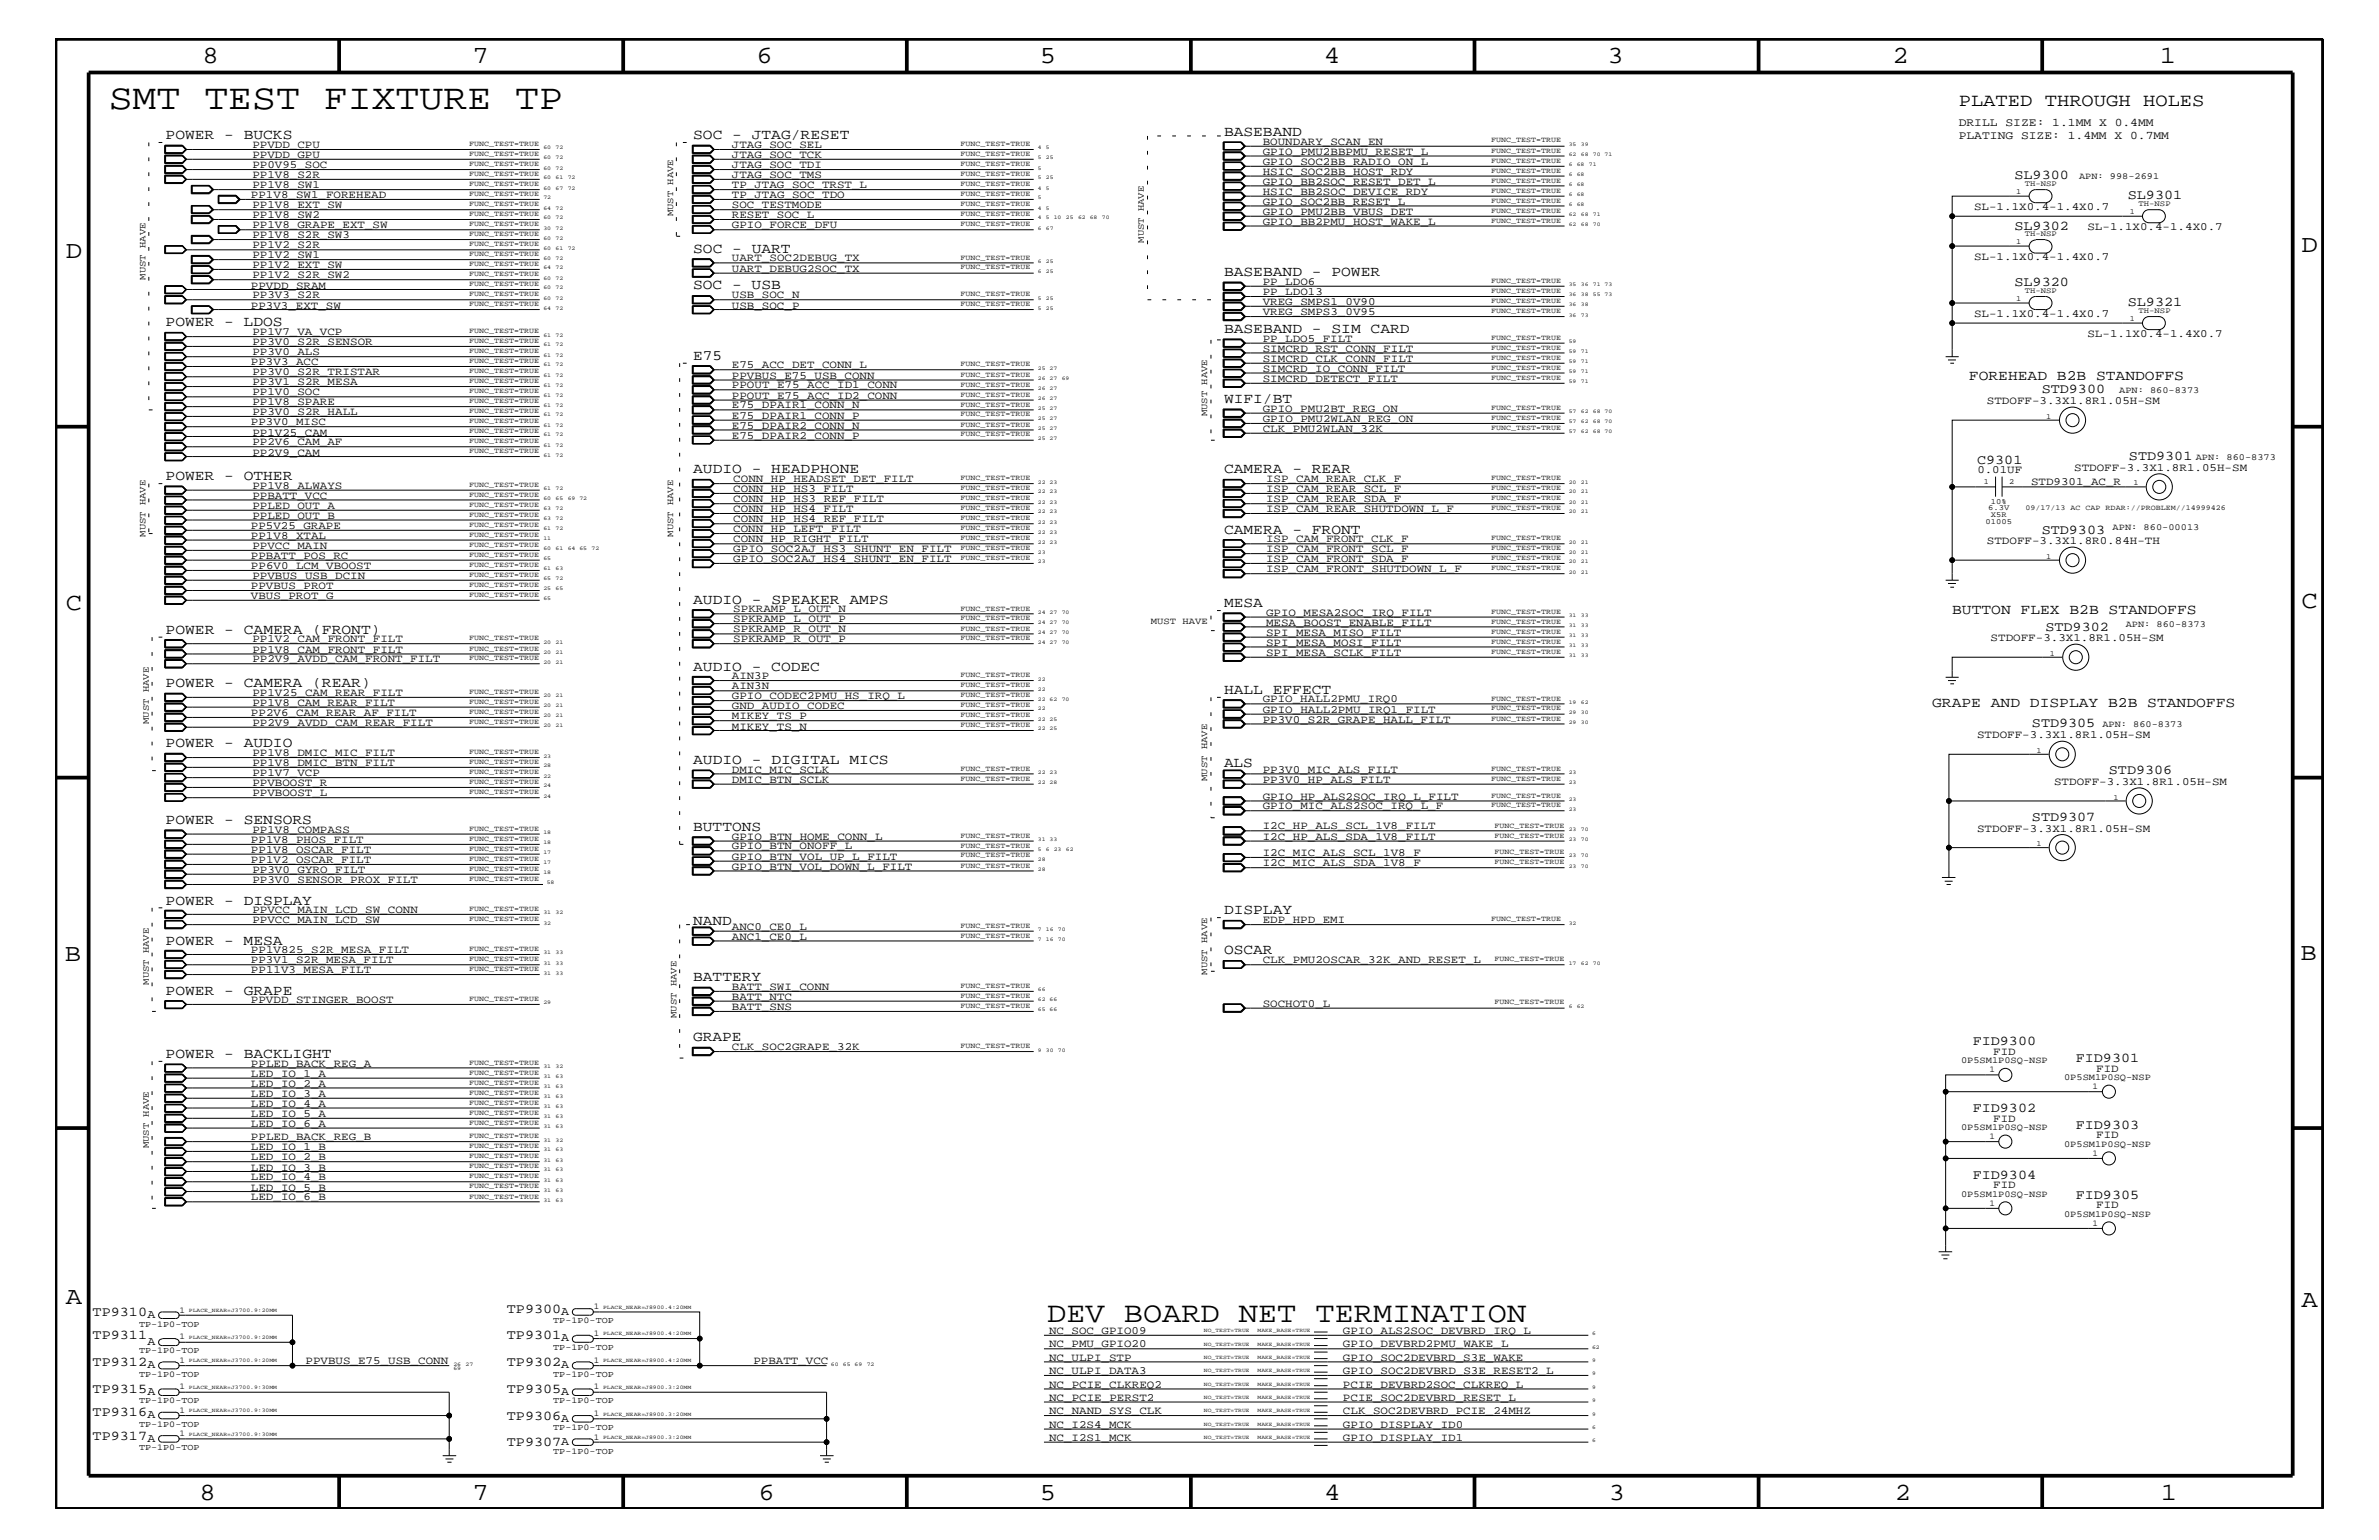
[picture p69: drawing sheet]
<svg xmlns="http://www.w3.org/2000/svg" width="432mm" height="279mm" viewBox="0 0 432 279" stroke-linecap="round" stroke-linejoin="round" font-family="sans-serif">
<defs><g id="words">
<text font-size="6.5" x="19.7" y="19.8">SMT TEST FIXTURE TP</text>
<text font-size="5.2" x="190.1" y="239.9">DEV BOARD NET TERMINATION</text>
<g font-size="4.5">
<text x="36.7" y="11.5">8</text>
<text x="85.8" y="11.5">7</text>
<text x="137.3" y="11.5">6</text>
<text x="188.7" y="11.5">5</text>
<text x="240.3" y="11.5">4</text>
<text x="291.8" y="11.5">3</text>
<text x="343.5" y="11.5">2</text>
<text x="392" y="11.5">1</text>
<text x="11.9" y="46.8">D</text>
<text x="417.7" y="45.7">D</text>
<text x="11.9" y="110.6">C</text>
<text x="417.7" y="110.3">C</text>
<text x="11.8" y="174.3">B</text>
<text x="417.6" y="174.2">B</text>
<text x="11.9" y="236.7">A</text>
<text x="417.7" y="237.1">A</text>
<text x="36.2" y="272.1">8</text>
<text x="85.8" y="272.1">7</text>
<text x="137.7" y="272.1">6</text>
<text x="188.7" y="272.1">5</text>
<text x="240.4" y="272.1">4</text>
<text x="292" y="272.1">3</text>
<text x="343.9" y="272.1">2</text>
<text x="392.2" y="272.1">1</text>
</g>
<text font-size="3.3" x="355.5" y="19.2">PLATED THROUGH HOLES</text>
<g font-size="2.6">
<text x="30.1" y="25.3">POWER - BUCKS</text>
<text x="125.8" y="25.3">SOC - JTAG/RESET</text>
<text x="222.2" y="24.7">BASEBAND</text>
<text x="125.8" y="45.9">SOC - UART</text>
<text x="125.8" y="52.5">SOC - USB</text>
<text x="222.2" y="50.2">BASEBAND - POWER</text>
<text x="30.1" y="59.2">POWER - LDOS</text>
<text x="125.8" y="65.3">E75</text>
<text x="222.2" y="60.4">BASEBAND - SIM CARD</text>
<text x="357.4" y="68.9">FOREHEAD B2B STANDOFFS</text>
<text x="222.2" y="73.2">WIFI/BT</text>
<text x="30.1" y="87.1">POWER - OTHER</text>
<text x="125.8" y="85.9">AUDIO - HEADPHONE</text>
<text x="222.2" y="85.9">CAMERA - REAR</text>
<text x="222.2" y="96.8">CAMERA - FRONT</text>
<text x="125.8" y="109.5">AUDIO - SPEAKER AMPS</text>
<text x="222.2" y="110.2">MESA</text>
<text x="354.3" y="111.4">BUTTON FLEX B2B STANDOFFS</text>
<text x="30.1" y="115">POWER - CAMERA (FRONT)</text>
<text x="30.1" y="124.7">POWER - CAMERA (REAR)</text>
<text x="125.8" y="121.7">AUDIO - CODEC</text>
<text x="222.2" y="125.9">HALL EFFECT</text>
<text x="350.7" y="128.3">GRAPE AND DISPLAY B2B STANDOFFS</text>
<text x="30.1" y="135.6">POWER - AUDIO</text>
<text x="125.8" y="138.6">AUDIO - DIGITAL MICS</text>
<text x="222.2" y="139.2">ALS</text>
<text x="30.1" y="149.5">POWER - SENSORS</text>
<text x="125.8" y="150.7">BUTTONS</text>
<text x="30.1" y="164.1">POWER - DISPLAY</text>
<text x="125.8" y="167.8">NAND</text>
<text x="222.2" y="165.9">DISPLAY</text>
<text x="30.1" y="171.4">POWER - MESA</text>
<text x="222.2" y="173.2">OSCAR</text>
<text x="125.8" y="178">BATTERY</text>
<text x="30.1" y="180.5">POWER - GRAPE</text>
<text x="30.1" y="192">POWER - BACKLIGHT</text>
<text x="125.8" y="188.9">GRAPE</text>
</g>
<g font-size="2.5">
<text x="365.6" y="32.5">SL9300</text>
<text x="365.6" y="41.7">SL9302</text>
<text x="386.2" y="36.2">SL9301</text>
<text x="365.6" y="51.9">SL9320</text>
<text x="386.2" y="55.6">SL9321</text>
<text x="370.6" y="71.3">STD9300</text>
<text x="386.4" y="83.5">STD9301</text>
<text x="358.9" y="84.1">C9301</text>
<text x="370.6" y="96.8">STD9303</text>
<text x="371.3" y="114.4">STD9302</text>
<text x="368.8" y="131.9">STD9305</text>
<text x="382.8" y="140.4">STD9306</text>
<text x="368.8" y="149">STD9307</text>
<text x="358.1" y="189.7">FID9300</text>
<text x="376.8" y="192.7">FID9301</text>
<text x="358.1" y="201.8">FID9302</text>
<text x="376.8" y="204.8">FID9303</text>
<text x="358.1" y="213.9">FID9304</text>
<text x="376.8" y="217.5">FID9305</text>
<text x="16.8" y="238.8">TP9310A</text>
<text x="92" y="238.2">TP9300A</text>
<text x="16.8" y="243">TP9311</text>
<text x="92" y="243">TP9301A</text>
<text x="16.8" y="247.8">TP9312A</text>
<text x="92" y="247.8">TP9302A</text>
<text x="16.8" y="252.7">TP9315A</text>
<text x="16.8" y="256.9">TP9316A</text>
<text x="92" y="252.7">TP9305A</text>
<text x="92" y="257.6">TP9306A</text>
<text x="16.8" y="261.2">TP9317A</text>
<text x="92" y="262.4">TP9307A</text>
</g>
<text font-size="2.2" x="26.8" y="244">A</text>
<g font-size="2.1">
<text x="355.5" y="22.9">DRILL SIZE: 1.1MM X 0.4MM</text>
<text x="355.5" y="25.3">PLATING SIZE: 1.4MM X 0.7MM</text>
</g>
<g font-size="2">
<text x="45.8" y="26.9">PPVDD_CPU</text>
<text x="45.8" y="28.6">PPVDD_GPU</text>
<text x="132.8" y="26.9">JTAG_SOC_SEL</text>
<text x="132.8" y="28.6">JTAG_SOC_TCK</text>
<text x="229.2" y="28.1">GPIO_PMU2BBPMU_RESET_L</text>
<text x="229.2" y="29.9">GPIO_SOC2BB_RADIO_ON_L</text>
<text x="229.2" y="26.3">BOUNDARY_SCAN_EN</text>
<text x="45.6" y="35.9">PP1V8_SW1_FOREHEAD</text>
<text x="45.8" y="32.3">PP1V8_S2R</text>
<text x="45.8" y="34.1">PP1V8_SW1</text>
<text x="45.8" y="30.5">PP0V95_SOC</text>
<text x="132.8" y="30.5">JTAG_SOC_TDI</text>
<text x="132.8" y="32.3">JTAG_SOC_TMS</text>
<text x="132.8" y="35.9">TP_JTAG_SOC_TDO</text>
<text x="132.8" y="34.1">TP_JTAG_SOC_TRST_L</text>
<text x="229.2" y="31.7">HSIC_SOC2BB_HOST_RDY</text>
<text x="229.2" y="35.3">HSIC_BB2SOC_DEVICE_RDY</text>
<text x="229.2" y="33.6">GPIO_BB2SOC_RESET_DET_L</text>
<text x="45.8" y="37.8">PP1V8_EXT_SW</text>
<text x="45.8" y="41.4">PP1V8_GRAPE_EXT_SW</text>
<text x="45.8" y="39.6">PP1V8_SW2</text>
<text x="132.8" y="39.6">RESET_SOC_L</text>
<text x="132.8" y="37.8">SOC_TESTMODE</text>
<text x="132.8" y="41.4">GPIO_FORCE_DFU</text>
<text x="229.2" y="39">GPIO_PMU2BB_VBUS_DET</text>
<text x="229.2" y="37.2">GPIO_SOC2BB_RESET_L</text>
<text x="229.2" y="40.8">GPIO_BB2PMU_HOST_WAKE_L</text>
<text x="358.3" y="38.1">SL-1.1X0.4-1.4X0.7</text>
<text x="378.9" y="41.8">SL-1.1X0.4-1.4X0.7</text>
<text x="45.8" y="43.2">PP1V8_S2R_SW3</text>
<text x="45.8" y="45.1">PP1V2_S2R</text>
<text x="45.8" y="46.8">PP1V2_SW1</text>
<text x="132.8" y="47.4">UART_SOC2DEBUG_TX</text>
<text x="358.3" y="47.2">SL-1.1X0.4-1.4X0.7</text>
<text x="45.6" y="52.4">PPVDD_SRAM</text>
<text x="45.8" y="48.7">PP1V2_EXT_SW</text>
<text x="45.8" y="50.5">PP1V2_S2R_SW2</text>
<text x="132.8" y="49.3">UART_DEBUG2SOC_TX</text>
<text x="229.2" y="53.5">PP_LDO13</text>
<text x="229.2" y="51.7">PP_LDO6</text>
<text x="45.6" y="56">PP3V3_EXT_SW</text>
<text x="45.8" y="54.1">PP3V3_S2R</text>
<text x="132.8" y="54.1">USB_SOC_N</text>
<text x="132.8" y="56">USB_SOC_P</text>
<text x="229.2" y="55.3">VREG_SMPS1_0V90</text>
<text x="229.2" y="57.2">VREG_SMPS3_0V95</text>
<text x="358.3" y="57.5">SL-1.1X0.4-1.4X0.7</text>
<text x="45.8" y="60.8">PP1V7_VA_VCP</text>
<text x="45.8" y="62.6">PP3V0_S2R_SENSOR</text>
<text x="45.8" y="64.5">PP3V0_ALS</text>
<text x="229.2" y="63.9">SIMCRD_RST_CONN_FILT</text>
<text x="229.2" y="65.6">SIMCRD_CLK_CONN_FILT</text>
<text x="229.2" y="62">PP_LDO5_FILT</text>
<text x="378.9" y="61.2">SL-1.1X0.4-1.4X0.7</text>
<text x="45.6" y="66.2">PP3V3_ACC</text>
<text x="45.8" y="68.1">PP3V0_S2R_TRISTAR</text>
<text x="45.8" y="69.9">PP3V1_S2R_MESA</text>
<text x="45.8" y="71.7">PP1V0_SOC</text>
<text x="132.8" y="70.5">PPOUT_E75_ACC_ID1_CONN</text>
<text x="132.8" y="68.7">PPVBUS_E75_USB_CONN</text>
<text x="132.8" y="66.8">E75_ACC_DET_CONN_L</text>
<text x="229.2" y="69.3">SIMCRD_DETECT_FILT</text>
<text x="229.2" y="67.5">SIMCRD_IO_CONN_FILT</text>
<text x="45.6" y="77.2">PP3V0_MISC</text>
<text x="45.8" y="73.5">PP1V8_SPARE</text>
<text x="45.8" y="75.4">PP3V0_S2R_HALL</text>
<text x="132.8" y="72.3">PPOUT_E75_ACC_ID2_CONN</text>
<text x="132.8" y="76">E75_DPAIR1_CONN_P</text>
<text x="132.8" y="74.1">E75_DPAIR1_CONN_N</text>
<text x="132.8" y="77.8">E75_DPAIR2_CONN_N</text>
<text x="229.2" y="76.6">GPIO_PMU2WLAN_REG_ON</text>
<text x="229.2" y="74.7">GPIO_PMU2BT_REG_ON</text>
<text x="360.6" y="73.3">STDOFF-3.3X1.8R1.05H-SM</text>
<text x="45.8" y="80.8">PP2V6_CAM_AF</text>
<text x="45.8" y="82.7">PP2V9_CAM</text>
<text x="45.8" y="79">PP1V25_CAM</text>
<text x="132.8" y="79.6">E75_DPAIR2_CONN_P</text>
<text x="229.2" y="78.3">CLK_PMU2WLAN_32K</text>
<text x="45.8" y="88.7">PP1V8_ALWAYS</text>
<text x="133.1" y="89.3">CONN_HP_HS3_FILT</text>
<text x="133.1" y="87.5">CONN_HP_HEADSET_DET_FILT</text>
<text x="229.8" y="87.5">ISP_CAM_REAR_CLK_F</text>
<text x="229.8" y="89.3">ISP_CAM_REAR_SCL_F</text>
<text x="358.9" y="85.9">0.01UF</text>
<text x="368.6" y="88.1">STD9301_AC_R</text>
<text x="376.5" y="85.4">STDOFF-3.3X1.8R1.05H-SM</text>
<text x="45.6" y="96">PP5V25_GRAPE</text>
<text x="45.8" y="92.3">PPLED_OUT_A</text>
<text x="45.8" y="94.2">PPLED_OUT_B</text>
<text x="45.8" y="90.5">PPBATT_VCC</text>
<text x="133.1" y="92.9">CONN_HP_HS4_FILT</text>
<text x="133.1" y="94.8">CONN_HP_HS4_REF_FILT</text>
<text x="133.1" y="91.1">CONN_HP_HS3_REF_FILT</text>
<text x="229.8" y="92.9">ISP_CAM_REAR_SHUTDOWN_L_F</text>
<text x="229.8" y="91.1">ISP_CAM_REAR_SDA_F</text>
<text x="45.6" y="101.4">PPBATT_POS_RC</text>
<text x="45.6" y="97.7">PP1V8_XTAL</text>
<text x="45.8" y="99.6">PPVCC_MAIN</text>
<text x="133.1" y="98.4">CONN_HP_RIGHT_FILT</text>
<text x="133.1" y="96.5">CONN_HP_LEFT_FILT</text>
<text x="133.1" y="100.2">GPIO_SOC2AJ_HS3_SHUNT_EN_FILT</text>
<text x="229.8" y="98.4">ISP_CAM_FRONT_CLK_F</text>
<text x="229.8" y="100.2">ISP_CAM_FRONT_SCL_F</text>
<text x="360.6" y="98.7">STDOFF-3.3X1.8R0.84H-TH</text>
<text x="45.6" y="103.2">PP6V0_LCM_VBOOST</text>
<text x="45.6" y="106.9">PPVBUS_PROT</text>
<text x="45.8" y="105">PPVBUS_USB_DCIN</text>
<text x="133.1" y="102.1">GPIO_SOC2AJ_HS4_SHUNT_EN_FILT</text>
<text x="229.8" y="102.1">ISP_CAM_FRONT_SDA_F</text>
<text x="229.8" y="103.8">ISP_CAM_FRONT_SHUTDOWN_L_F</text>
<text x="45.6" y="108.7">VBUS_PROT_G</text>
<text x="133.1" y="112.9">SPKRAMP_L_OUT_P</text>
<text x="133.1" y="111.1">SPKRAMP_L_OUT_N</text>
<text x="229.8" y="113.6">MESA_BOOST_ENABLE_FILT</text>
<text x="229.8" y="111.7">GPIO_MESA2SOC_IRQ_FILT</text>
<text x="45.8" y="116.5">PP1V2_CAM_FRONT_FILT</text>
<text x="45.8" y="118.4">PP1V8_CAM_FRONT_FILT</text>
<text x="133.1" y="116.5">SPKRAMP_R_OUT_P</text>
<text x="133.1" y="114.8">SPKRAMP_R_OUT_N</text>
<text x="229.8" y="119">SPI_MESA_SCLK_FILT</text>
<text x="229.8" y="117.2">SPI_MESA_MOSI_FILT</text>
<text x="229.8" y="115.3">SPI_MESA_MISO_FILT</text>
<text x="361.3" y="116.4">STDOFF-3.3X1.8R1.05H-SM</text>
<text x="45.8" y="120.2">PP2V9_AVDD_CAM_FRONT_FILT</text>
<text x="132.8" y="123.2">AIN3P</text>
<text x="132.8" y="125.1">AIN3N</text>
<text x="45.6" y="129.9">PP2V6_CAM_REAR_AF_FILT</text>
<text x="45.8" y="126.3">PP1V25_CAM_REAR_FILT</text>
<text x="45.8" y="128">PP1V8_CAM_REAR_FILT</text>
<text x="45.8" y="131.7">PP2V9_AVDD_CAM_REAR_FILT</text>
<text x="132.8" y="126.9">GPIO_CODEC2PMU_HS_IRQ_L</text>
<text x="132.8" y="128.7">GND_AUDIO_CODEC</text>
<text x="132.8" y="130.5">MIKEY_TS_P</text>
<text x="229.2" y="127.5">GPIO_HALL2PMU_IRQ0</text>
<text x="229.2" y="131.1">PP3V0_S2R_GRAPE_HALL_FILT</text>
<text x="229.2" y="129.3">GPIO_HALL2PMU_IRQ1_FILT</text>
<text x="45.8" y="137.2">PP1V8_DMIC_MIC_FILT</text>
<text x="132.8" y="132.4">MIKEY_TS_N</text>
<text x="358.9" y="133.9">STDOFF-3.3X1.8R1.05H-SM</text>
<text x="45.8" y="139">PP1V8_DMIC_BTN_FILT</text>
<text x="45.8" y="140.8">PP1V7_VCP</text>
<text x="45.8" y="142.6">PPVBOOST_R</text>
<text x="132.8" y="142">DMIC_BTN_SCLK</text>
<text x="132.8" y="140.2">DMIC_MIC_SCLK</text>
<text x="229.2" y="140.2">PP3V0_MIC_ALS_FILT</text>
<text x="229.2" y="142">PP3V0_HP_ALS_FILT</text>
<text x="372.8" y="142.4">STDOFF-3.3X1.8R1.05H-SM</text>
<text x="45.8" y="144.5">PPVBOOST_L</text>
<text x="229.2" y="146.8">GPIO_MIC_ALS2SOC_IRQ_L_F</text>
<text x="229.2" y="145.1">GPIO_HP_ALS2SOC_IRQ_L_FILT</text>
<text x="45.6" y="152.9">PP1V8_PHOS_FILT</text>
<text x="45.6" y="154.7">PP1V8_OSCAR_FILT</text>
<text x="45.8" y="151.1">PP1V8_COMPASS</text>
<text x="132.8" y="154.1">GPIO_BTN_ONOFF_L</text>
<text x="132.8" y="156">GPIO_BTN_VOL_UP_L_FILT</text>
<text x="132.8" y="152.3">GPIO_BTN_HOME_CONN_L</text>
<text x="229.2" y="152.3">I2C_HP_ALS_SDA_1V8_FILT</text>
<text x="229.2" y="150.5">I2C_HP_ALS_SCL_1V8_FILT</text>
<text x="229.2" y="155.4">I2C_MIC_ALS_SCL_1V8_F</text>
<text x="358.9" y="150.9">STDOFF-3.3X1.8R1.05H-SM</text>
<text x="45.6" y="156.6">PP1V2_OSCAR_FILT</text>
<text x="45.8" y="160.2">PP3V0_SENSOR_PROX_FILT</text>
<text x="45.8" y="158.4">PP3V0_GYRO_FILT</text>
<text x="132.8" y="157.8">GPIO_BTN_VOL_DOWN_L_FILT</text>
<text x="229.2" y="157.2">I2C_MIC_ALS_SDA_1V8_F</text>
<text x="45.8" y="165.6">PPVCC_MAIN_LCD_SW_CONN</text>
<text x="45.8" y="167.5">PPVCC_MAIN_LCD_SW</text>
<text x="229.2" y="167.5">EDP_HPD_EMI</text>
<text x="45.6" y="172.9">PP1V825_S2R_MESA_FILT</text>
<text x="132.8" y="168.7">ANC0_CE0_L</text>
<text x="132.8" y="170.5">ANC1_CE0_L</text>
<text x="45.6" y="174.8">PP3V1_S2R_MESA_FILT</text>
<text x="45.6" y="176.6">PP11V3_MESA_FILT</text>
<text x="132.8" y="179.6">BATT_SWI_CONN</text>
<text x="229.2" y="174.8">CLK_PMU2OSCAR_32K_AND_RESET_L</text>
<text x="45.6" y="182.1">PPVDD_STINGER_BOOST</text>
<text x="132.8" y="183.2">BATT_SNS</text>
<text x="132.8" y="181.4">BATT_NTC</text>
<text x="229.2" y="182.7">SOCHOT0_L</text>
<text x="132.8" y="190.5">CLK_SOC2GRAPE_32K</text>
<text x="361.8" y="191.4">FID</text>
<text x="45.6" y="193.6">PPLED_BACK_REG_A</text>
<text x="45.6" y="197.2">LED_IO_2_A</text>
<text x="45.6" y="195.4">LED_IO_1_A</text>
<text x="380.5" y="194.4">FID</text>
<text x="45.6" y="200.9">LED_IO_4_A</text>
<text x="45.6" y="199">LED_IO_3_A</text>
<text x="45.6" y="202.6">LED_IO_5_A</text>
<text x="361.8" y="203.5">FID</text>
<text x="45.6" y="206.9">PPLED_BACK_REG_B</text>
<text x="45.6" y="208.7">LED_IO_1_B</text>
<text x="45.6" y="204.4">LED_IO_6_A</text>
<text x="380.5" y="206.5">FID</text>
<text x="45.6" y="212.4">LED_IO_3_B</text>
<text x="45.6" y="214.2">LED_IO_4_B</text>
<text x="45.6" y="210.5">LED_IO_2_B</text>
<text x="361.8" y="215.6">FID</text>
<text x="45.6" y="216">LED_IO_5_B</text>
<text x="45.6" y="217.8">LED_IO_6_B</text>
<text x="380.5" y="219.2">FID</text>
<text x="190.4" y="242">NC_SOC_GPIO09</text>
<text x="190.4" y="244.5">NC_PMU_GPIO20</text>
<text x="243.8" y="244.5">GPIO_DEVBRD2PMU_WAKE_L</text>
<text x="243.8" y="242">GPIO_ALS2SOC_DEVBRD_IRQ_L</text>
<text x="55.5" y="247.5">PPVBUS_E75_USB_CONN</text>
<text x="136.7" y="247.5">PPBATT_VCC</text>
<text x="190.4" y="249.3">NC_ULPI_DATA3</text>
<text x="190.4" y="251.7">NC_PCIE_CLKREQ2</text>
<text x="190.4" y="246.9">NC_ULPI_STP</text>
<text x="243.8" y="249.3">GPIO_SOC2DEVBRD_S3E_RESET2_L</text>
<text x="243.8" y="246.9">GPIO_SOC2DEVBRD_S3E_WAKE</text>
<text x="243.8" y="251.7">PCIE_DEVBRD2SOC_CLKREQ_L</text>
<text x="190.4" y="254.2">NC_PCIE_PERST2</text>
<text x="190.4" y="256.6">NC_NAND_SYS_CLK</text>
<text x="243.8" y="254.2">PCIE_SOC2DEVBRD_RESET_L</text>
<text x="243.8" y="256.6">CLK_SOC2DEVBRD_PCIE_24MHZ</text>
<text x="190.4" y="259">NC_I2S4_MCK</text>
<text x="190.4" y="261.4">NC_I2S1_MCK</text>
<text x="243.8" y="259">GPIO_DISPLAY_ID0</text>
<text x="243.8" y="261.4">GPIO_DISPLAY_ID1</text>
</g>
<g font-size="1.7">
<text x="377.4" y="32.5">APN: 998-2691</text>
<text x="122.2" y="39.2" transform="rotate(-90 122.2 39.2)">MUST HAVE</text>
<text x="207.6" y="44.1" transform="rotate(-90 207.6 44.1)">MUST HAVE</text>
<text x="26.4" y="50.7" transform="rotate(-90 26.4 50.7)">MUST HAVE</text>
<text x="384.6" y="71.3">APN: 860-8373</text>
<text x="219.1" y="75.6" transform="rotate(-90 219.1 75.6)">MUST HAVE</text>
<text x="398.5" y="83.5">APN: 860-8373</text>
<text x="26.4" y="97.4" transform="rotate(-90 26.4 97.4)">MUST HAVE</text>
<text x="122.2" y="97.4" transform="rotate(-90 122.2 97.4)">MUST HAVE</text>
<text x="383.5" y="96.2">APN: 860-00013</text>
<text x="208.9" y="113.1">MUST HAVE</text>
<text x="385.8" y="113.7">APN: 860-8373</text>
<text x="27" y="131.3" transform="rotate(-90 27 131.3)">MUST HAVE</text>
<text x="381.6" y="131.9">APN: 860-8373</text>
<text x="219.1" y="141.7" transform="rotate(-90 219.1 141.7)">MUST HAVE</text>
<text x="27" y="178.7" transform="rotate(-90 27 178.7)">MUST HAVE</text>
<text x="219.1" y="176.8" transform="rotate(-90 219.1 176.8)">MUST HAVE</text>
<text x="122.8" y="184.7" transform="rotate(-90 122.8 184.7)">MUST HAVE</text>
<text x="355.9" y="192.9">0P5SM1P0SQ-NSP</text>
<text x="374.6" y="195.9">0P5SM1P0SQ-NSP</text>
<text x="27" y="208.3" transform="rotate(-90 27 208.3)">MUST HAVE</text>
<text x="355.9" y="205.1">0P5SM1P0SQ-NSP</text>
<text x="374.6" y="208.1">0P5SM1P0SQ-NSP</text>
<text x="355.9" y="217.2">0P5SM1P0SQ-NSP</text>
<text x="374.6" y="220.8">0P5SM1P0SQ-NSP</text>
</g>
<g font-size="1.6">
<text x="361.1" y="194.5">1</text>
<text x="379.8" y="197.6">1</text>
<text x="361.1" y="206.6">1</text>
<text x="379.8" y="209.7">1</text>
<text x="361.1" y="218.7">1</text>
<text x="379.8" y="222.4">1</text>
<text x="32.6" y="238.2">1</text>
<text x="107.8" y="237.5">1</text>
<text x="25.2" y="240.7">TP-1P0-TOP</text>
<text x="25.2" y="245.6">TP-1P0-TOP</text>
<text x="32.6" y="243">1</text>
<text x="100.4" y="240.1">TP-1P0-TOP</text>
<text x="100.4" y="245">TP-1P0-TOP</text>
<text x="107.8" y="242.4">1</text>
<text x="25.2" y="249.8">TP-1P0-TOP</text>
<text x="32.6" y="247.3">1</text>
<text x="100.4" y="249.8">TP-1P0-TOP</text>
<text x="107.8" y="247.3">1</text>
<text x="25.2" y="254.6">TP-1P0-TOP</text>
<text x="32.6" y="252.1">1</text>
<text x="32.6" y="256.3">1</text>
<text x="100.4" y="254.6">TP-1P0-TOP</text>
<text x="107.8" y="252.1">1</text>
<text x="107.8" y="256.9">1</text>
<text x="25.2" y="258.9">TP-1P0-TOP</text>
<text x="25.2" y="263.1">TP-1P0-TOP</text>
<text x="32.6" y="260.5">1</text>
<text x="100.4" y="259.5">TP-1P0-TOP</text>
<text x="100.4" y="263.8">TP-1P0-TOP</text>
<text x="107.8" y="261.2">1</text>
</g>
<g font-size="1.4">
<text x="85.2" y="26.5">FUNC_TEST=TRUE</text>
<text x="85.2" y="28.3">FUNC_TEST=TRUE</text>
<text x="174.3" y="26.5">FUNC_TEST=TRUE</text>
<text x="174.3" y="28.3">FUNC_TEST=TRUE</text>
<text x="270.7" y="25.9">FUNC_TEST=TRUE</text>
<text x="270.7" y="27.7">FUNC_TEST=TRUE</text>
<text x="270.7" y="29.5">FUNC_TEST=TRUE</text>
<text x="85.2" y="31.9">FUNC_TEST=TRUE</text>
<text x="85.2" y="30.2">FUNC_TEST=TRUE</text>
<text x="85.2" y="35.6">FUNC_TEST=TRUE</text>
<text x="85.2" y="33.7">FUNC_TEST=TRUE</text>
<text x="174.3" y="30.2">FUNC_TEST=TRUE</text>
<text x="174.3" y="31.9">FUNC_TEST=TRUE</text>
<text x="174.3" y="35.6">FUNC_TEST=TRUE</text>
<text x="174.3" y="33.7">FUNC_TEST=TRUE</text>
<text x="270.7" y="35">FUNC_TEST=TRUE</text>
<text x="270.7" y="33.1">FUNC_TEST=TRUE</text>
<text x="270.7" y="31.4">FUNC_TEST=TRUE</text>
<text x="366" y="35.2">1</text>
<text x="367.5" y="33.7">TH-NSP</text>
<text x="85.2" y="37.4">FUNC_TEST=TRUE</text>
<text x="85.2" y="41">FUNC_TEST=TRUE</text>
<text x="85.2" y="39.2">FUNC_TEST=TRUE</text>
<text x="174.3" y="41">FUNC_TEST=TRUE</text>
<text x="174.3" y="37.4">FUNC_TEST=TRUE</text>
<text x="174.3" y="39.2">FUNC_TEST=TRUE</text>
<text x="270.7" y="36.8">FUNC_TEST=TRUE</text>
<text x="270.7" y="38.6">FUNC_TEST=TRUE</text>
<text x="270.7" y="40.4">FUNC_TEST=TRUE</text>
<text x="386.5" y="38.9">1</text>
<text x="388.2" y="37.4">TH-NSP</text>
<text x="85.2" y="44.6">FUNC_TEST=TRUE</text>
<text x="85.2" y="46.5">FUNC_TEST=TRUE</text>
<text x="85.2" y="42.9">FUNC_TEST=TRUE</text>
<text x="174.3" y="47.1">FUNC_TEST=TRUE</text>
<text x="366" y="44.3">1</text>
<text x="367.5" y="42.9">TH-NSP</text>
<text x="85.2" y="51.9">FUNC_TEST=TRUE</text>
<text x="85.2" y="50.2">FUNC_TEST=TRUE</text>
<text x="85.2" y="48.3">FUNC_TEST=TRUE</text>
<text x="85.2" y="53.8">FUNC_TEST=TRUE</text>
<text x="174.3" y="53.8">FUNC_TEST=TRUE</text>
<text x="174.3" y="48.9">FUNC_TEST=TRUE</text>
<text x="270.7" y="53.2">FUNC_TEST=TRUE</text>
<text x="270.7" y="51.3">FUNC_TEST=TRUE</text>
<text x="367.5" y="53.2">TH-NSP</text>
<text x="85.2" y="55.6">FUNC_TEST=TRUE</text>
<text x="174.3" y="55.6">FUNC_TEST=TRUE</text>
<text x="270.7" y="55">FUNC_TEST=TRUE</text>
<text x="270.7" y="56.8">FUNC_TEST=TRUE</text>
<text x="366" y="54.6">1</text>
<text x="386.5" y="58.3">1</text>
<text x="388.2" y="56.8">TH-NSP</text>
<text x="85.2" y="60.4">FUNC_TEST=TRUE</text>
<text x="85.2" y="64">FUNC_TEST=TRUE</text>
<text x="85.2" y="62.3">FUNC_TEST=TRUE</text>
<text x="85.2" y="65.9">FUNC_TEST=TRUE</text>
<text x="270.7" y="63.4">FUNC_TEST=TRUE</text>
<text x="270.7" y="65.3">FUNC_TEST=TRUE</text>
<text x="270.7" y="61.7">FUNC_TEST=TRUE</text>
<text x="85.2" y="69.5">FUNC_TEST=TRUE</text>
<text x="85.2" y="71.3">FUNC_TEST=TRUE</text>
<text x="85.2" y="67.7">FUNC_TEST=TRUE</text>
<text x="174.3" y="70.1">FUNC_TEST=TRUE</text>
<text x="174.3" y="72">FUNC_TEST=TRUE</text>
<text x="174.3" y="66.5">FUNC_TEST=TRUE</text>
<text x="174.3" y="68.4">FUNC_TEST=TRUE</text>
<text x="270.7" y="68.9">FUNC_TEST=TRUE</text>
<text x="270.7" y="67.1">FUNC_TEST=TRUE</text>
<text x="85.2" y="73.2">FUNC_TEST=TRUE</text>
<text x="85.2" y="76.8">FUNC_TEST=TRUE</text>
<text x="85.2" y="75">FUNC_TEST=TRUE</text>
<text x="174.3" y="75.6">FUNC_TEST=TRUE</text>
<text x="174.3" y="73.8">FUNC_TEST=TRUE</text>
<text x="174.3" y="77.4">FUNC_TEST=TRUE</text>
<text x="270.7" y="76.2">FUNC_TEST=TRUE</text>
<text x="270.7" y="74.4">FUNC_TEST=TRUE</text>
<text x="371.4" y="76">1</text>
<text x="85.2" y="82.2">FUNC_TEST=TRUE</text>
<text x="85.2" y="80.5">FUNC_TEST=TRUE</text>
<text x="85.2" y="78.6">FUNC_TEST=TRUE</text>
<text x="174.3" y="79.2">FUNC_TEST=TRUE</text>
<text x="270.7" y="78">FUNC_TEST=TRUE</text>
<text x="85.2" y="88.3">FUNC_TEST=TRUE</text>
<text x="174.3" y="88.9">FUNC_TEST=TRUE</text>
<text x="174.3" y="87.1">FUNC_TEST=TRUE</text>
<text x="270.7" y="87.1">FUNC_TEST=TRUE</text>
<text x="270.7" y="88.9">FUNC_TEST=TRUE</text>
<text x="360.1" y="87.7">1</text>
<text x="364.7" y="87.7">2</text>
<text x="387.2" y="88.1">1</text>
<text x="85.2" y="90.1">FUNC_TEST=TRUE</text>
<text x="85.2" y="95.6">FUNC_TEST=TRUE</text>
<text x="85.2" y="92">FUNC_TEST=TRUE</text>
<text x="85.2" y="93.8">FUNC_TEST=TRUE</text>
<text x="174.3" y="92.6">FUNC_TEST=TRUE</text>
<text x="174.3" y="94.3">FUNC_TEST=TRUE</text>
<text x="174.3" y="90.7">FUNC_TEST=TRUE</text>
<text x="270.7" y="90.7">FUNC_TEST=TRUE</text>
<text x="270.7" y="92.6">FUNC_TEST=TRUE</text>
<text x="360.4" y="95">01005</text>
<text x="360.8" y="92.6">6.3V</text>
<text x="361.4" y="93.8">X5R</text>
<text x="361.4" y="91.4">10%</text>
<text x="367.6" y="92.6">09/17/13 AC CAP RDAR://PROBLEM//14999426</text>
<text x="85.2" y="97.4">FUNC_TEST=TRUE</text>
<text x="85.2" y="99.3">FUNC_TEST=TRUE</text>
<text x="85.2" y="101">FUNC_TEST=TRUE</text>
<text x="174.3" y="99.9">FUNC_TEST=TRUE</text>
<text x="174.3" y="101.6">FUNC_TEST=TRUE</text>
<text x="174.3" y="98">FUNC_TEST=TRUE</text>
<text x="174.3" y="96.2">FUNC_TEST=TRUE</text>
<text x="270.7" y="98">FUNC_TEST=TRUE</text>
<text x="270.7" y="99.9">FUNC_TEST=TRUE</text>
<text x="270.7" y="101.6">FUNC_TEST=TRUE</text>
<text x="371.4" y="101.4">1</text>
<text x="85.2" y="106.5">FUNC_TEST=TRUE</text>
<text x="85.2" y="104.7">FUNC_TEST=TRUE</text>
<text x="85.2" y="102.9">FUNC_TEST=TRUE</text>
<text x="270.7" y="103.5">FUNC_TEST=TRUE</text>
<text x="85.2" y="108.3">FUNC_TEST=TRUE</text>
<text x="174.3" y="112.6">FUNC_TEST=TRUE</text>
<text x="174.3" y="110.8">FUNC_TEST=TRUE</text>
<text x="270.7" y="113.1">FUNC_TEST=TRUE</text>
<text x="270.7" y="111.4">FUNC_TEST=TRUE</text>
<text x="85.2" y="116.2">FUNC_TEST=TRUE</text>
<text x="85.2" y="118.1">FUNC_TEST=TRUE</text>
<text x="85.2" y="119.8">FUNC_TEST=TRUE</text>
<text x="174.3" y="116.2">FUNC_TEST=TRUE</text>
<text x="174.3" y="114.4">FUNC_TEST=TRUE</text>
<text x="270.7" y="118.6">FUNC_TEST=TRUE</text>
<text x="270.7" y="116.8">FUNC_TEST=TRUE</text>
<text x="270.7" y="115">FUNC_TEST=TRUE</text>
<text x="372.1" y="119">1</text>
<text x="85.2" y="125.9">FUNC_TEST=TRUE</text>
<text x="174.3" y="122.9">FUNC_TEST=TRUE</text>
<text x="174.3" y="124.7">FUNC_TEST=TRUE</text>
<text x="85.2" y="129.6">FUNC_TEST=TRUE</text>
<text x="85.2" y="131.3">FUNC_TEST=TRUE</text>
<text x="85.2" y="127.7">FUNC_TEST=TRUE</text>
<text x="174.3" y="126.5">FUNC_TEST=TRUE</text>
<text x="174.3" y="131.9">FUNC_TEST=TRUE</text>
<text x="174.3" y="128.3">FUNC_TEST=TRUE</text>
<text x="174.3" y="130.2">FUNC_TEST=TRUE</text>
<text x="270.7" y="128.9">FUNC_TEST=TRUE</text>
<text x="270.7" y="127.1">FUNC_TEST=TRUE</text>
<text x="270.7" y="130.8">FUNC_TEST=TRUE</text>
<text x="85.2" y="136.8">FUNC_TEST=TRUE</text>
<text x="369.6" y="136.6">1</text>
<text x="85.2" y="138.6">FUNC_TEST=TRUE</text>
<text x="85.2" y="142.3">FUNC_TEST=TRUE</text>
<text x="85.2" y="140.4">FUNC_TEST=TRUE</text>
<text x="174.3" y="141.7">FUNC_TEST=TRUE</text>
<text x="174.3" y="139.8">FUNC_TEST=TRUE</text>
<text x="270.7" y="141.7">FUNC_TEST=TRUE</text>
<text x="270.7" y="139.8">FUNC_TEST=TRUE</text>
<text x="85.2" y="144">FUNC_TEST=TRUE</text>
<text x="270.7" y="144.7">FUNC_TEST=TRUE</text>
<text x="270.7" y="146.5">FUNC_TEST=TRUE</text>
<text x="383.6" y="145.1">1</text>
<text x="85.2" y="154.4">FUNC_TEST=TRUE</text>
<text x="85.2" y="152.6">FUNC_TEST=TRUE</text>
<text x="85.2" y="150.7">FUNC_TEST=TRUE</text>
<text x="174.3" y="155.6">FUNC_TEST=TRUE</text>
<text x="174.3" y="153.8">FUNC_TEST=TRUE</text>
<text x="174.3" y="152">FUNC_TEST=TRUE</text>
<text x="271.3" y="152">FUNC_TEST=TRUE</text>
<text x="271.3" y="155">FUNC_TEST=TRUE</text>
<text x="271.3" y="150.1">FUNC_TEST=TRUE</text>
<text x="369.6" y="153.5">1</text>
<text x="85.2" y="156.2">FUNC_TEST=TRUE</text>
<text x="85.2" y="159.9">FUNC_TEST=TRUE</text>
<text x="85.2" y="158">FUNC_TEST=TRUE</text>
<text x="174.3" y="157.4">FUNC_TEST=TRUE</text>
<text x="271.3" y="156.8">FUNC_TEST=TRUE</text>
<text x="85.2" y="167.1">FUNC_TEST=TRUE</text>
<text x="85.2" y="165.3">FUNC_TEST=TRUE</text>
<text x="270.7" y="167.1">FUNC_TEST=TRUE</text>
<text x="85.2" y="172.6">FUNC_TEST=TRUE</text>
<text x="174.3" y="168.3">FUNC_TEST=TRUE</text>
<text x="174.3" y="170.1">FUNC_TEST=TRUE</text>
<text x="85.2" y="176.2">FUNC_TEST=TRUE</text>
<text x="85.2" y="174.4">FUNC_TEST=TRUE</text>
<text x="174.3" y="179.3">FUNC_TEST=TRUE</text>
<text x="271.3" y="174.4">FUNC_TEST=TRUE</text>
<text x="85.2" y="181.6">FUNC_TEST=TRUE</text>
<text x="174.3" y="182.9">FUNC_TEST=TRUE</text>
<text x="174.3" y="181">FUNC_TEST=TRUE</text>
<text x="271.3" y="182.2">FUNC_TEST=TRUE</text>
<text x="174.3" y="190.2">FUNC_TEST=TRUE</text>
<text x="85.2" y="196.8">FUNC_TEST=TRUE</text>
<text x="85.2" y="193.2">FUNC_TEST=TRUE</text>
<text x="85.2" y="195">FUNC_TEST=TRUE</text>
<text x="85.2" y="200.4">FUNC_TEST=TRUE</text>
<text x="85.2" y="198.7">FUNC_TEST=TRUE</text>
<text x="85.2" y="202.3">FUNC_TEST=TRUE</text>
<text x="85.2" y="206.5">FUNC_TEST=TRUE</text>
<text x="85.2" y="208.3">FUNC_TEST=TRUE</text>
<text x="85.2" y="204.1">FUNC_TEST=TRUE</text>
<text x="85.2" y="215.6">FUNC_TEST=TRUE</text>
<text x="85.2" y="211.9">FUNC_TEST=TRUE</text>
<text x="85.2" y="213.8">FUNC_TEST=TRUE</text>
<text x="85.2" y="210.2">FUNC_TEST=TRUE</text>
<text x="85.2" y="217.5">FUNC_TEST=TRUE</text>
</g>
<g font-size="1">
<text x="98.6" y="27.1">60</text>
<text x="98.6" y="28.9">60</text>
<text x="100.8" y="27.1">72</text>
<text x="100.8" y="28.9">72</text>
<text x="188.4" y="27.1">4</text>
<text x="188.4" y="28.9">5</text>
<text x="189.8" y="28.9">25</text>
<text x="189.8" y="27.1">5</text>
<text x="284.7" y="26.5">35</text>
<text x="284.7" y="28.3">62</text>
<text x="286.9" y="26.5">39</text>
<text x="286.9" y="28.3">68</text>
<text x="289.1" y="28.3">70 71</text>
<text x="98.6" y="32.5">60</text>
<text x="98.6" y="30.8">60</text>
<text x="98.6" y="34.4">60</text>
<text x="100.8" y="32.5">61</text>
<text x="100.8" y="30.8">72</text>
<text x="100.8" y="34.4">67</text>
<text x="103" y="32.5">72</text>
<text x="103" y="34.4">72</text>
<text x="188.4" y="30.8">5</text>
<text x="188.4" y="32.5">5</text>
<text x="188.4" y="34.4">4</text>
<text x="189.8" y="32.5">25</text>
<text x="189.8" y="34.4">5</text>
<text x="284.7" y="35.6">6</text>
<text x="284.7" y="33.7">6</text>
<text x="284.7" y="30.2">6</text>
<text x="284.7" y="31.9">6</text>
<text x="286.2" y="35.6">68</text>
<text x="286.2" y="33.7">68</text>
<text x="286.2" y="30.2">68</text>
<text x="286.2" y="31.9">68</text>
<text x="288.4" y="30.2">71</text>
<text x="98.6" y="38">64</text>
<text x="98.6" y="36.2">72</text>
<text x="98.6" y="41.7">30</text>
<text x="98.6" y="39.8">60</text>
<text x="100.8" y="38">72</text>
<text x="100.8" y="41.7">72</text>
<text x="100.8" y="39.8">72</text>
<text x="188.4" y="41.7">6</text>
<text x="188.4" y="38">4</text>
<text x="188.4" y="39.8">4</text>
<text x="188.4" y="36.2">5</text>
<text x="189.8" y="41.7">67</text>
<text x="189.8" y="38">5</text>
<text x="189.8" y="39.8">5</text>
<text x="191.3" y="39.8">10</text>
<text x="193.5" y="39.8">25</text>
<text x="195.7" y="39.8">62 68</text>
<text x="200" y="39.8">70</text>
<text x="284.7" y="39.2">62</text>
<text x="284.7" y="41">62</text>
<text x="284.7" y="37.4">6</text>
<text x="286.2" y="37.4">68</text>
<text x="286.9" y="39.2">68</text>
<text x="286.9" y="41">68</text>
<text x="289.1" y="39.2">71</text>
<text x="289.1" y="41">70</text>
<text x="98.6" y="45.3">60</text>
<text x="98.6" y="47.1">60</text>
<text x="98.6" y="43.5">60</text>
<text x="100.8" y="45.3">61</text>
<text x="100.8" y="47.1">72</text>
<text x="100.8" y="43.5">72</text>
<text x="103" y="45.3">72</text>
<text x="188.4" y="47.7">6</text>
<text x="189.8" y="47.7">25</text>
<text x="98.6" y="52.5">60</text>
<text x="98.6" y="50.7">60</text>
<text x="98.6" y="48.9">64</text>
<text x="100.8" y="52.5">72</text>
<text x="100.8" y="50.7">72</text>
<text x="100.8" y="48.9">72</text>
<text x="188.4" y="49.6">6</text>
<text x="189.8" y="49.6">25</text>
<text x="284.7" y="53.8">36</text>
<text x="284.7" y="51.9">35</text>
<text x="286.9" y="53.8">38</text>
<text x="286.9" y="51.9">36</text>
<text x="289.1" y="53.8">55 73</text>
<text x="289.1" y="51.9">71 73</text>
<text x="98.6" y="54.4">60</text>
<text x="98.6" y="56.2">64</text>
<text x="100.8" y="54.4">72</text>
<text x="100.8" y="56.2">72</text>
<text x="188.4" y="54.4">5</text>
<text x="188.4" y="56.2">5</text>
<text x="189.8" y="54.4">25</text>
<text x="189.8" y="56.2">25</text>
<text x="284.7" y="57.4">36</text>
<text x="284.7" y="55.6">36</text>
<text x="286.9" y="57.4">73</text>
<text x="286.9" y="55.6">38</text>
<text x="98.6" y="61.1">61</text>
<text x="98.6" y="64.7">61</text>
<text x="98.6" y="62.9">61</text>
<text x="100.8" y="61.1">72</text>
<text x="100.8" y="64.7">72</text>
<text x="100.8" y="62.9">72</text>
<text x="284.7" y="64">59</text>
<text x="284.7" y="65.9">59</text>
<text x="284.7" y="62.3">59</text>
<text x="286.9" y="64">71</text>
<text x="286.9" y="65.9">71</text>
<text x="98.6" y="70.1">61</text>
<text x="98.6" y="72">61</text>
<text x="98.6" y="66.5">61</text>
<text x="98.6" y="68.4">61</text>
<text x="100.8" y="70.1">72</text>
<text x="100.8" y="72">72</text>
<text x="100.8" y="66.5">72</text>
<text x="100.8" y="68.4">72</text>
<text x="188.4" y="67.1">25 27</text>
<text x="188.4" y="68.9">26 27</text>
<text x="188.4" y="70.7">26 27</text>
<text x="192.7" y="68.9">69</text>
<text x="284.7" y="69.5">59</text>
<text x="284.7" y="67.7">59</text>
<text x="286.9" y="69.5">71</text>
<text x="286.9" y="67.7">71</text>
<text x="98.6" y="73.8">61</text>
<text x="98.6" y="77.4">61</text>
<text x="98.6" y="75.6">61</text>
<text x="100.8" y="73.8">72</text>
<text x="100.8" y="77.4">72</text>
<text x="100.8" y="75.6">72</text>
<text x="188.4" y="72.6">26 27</text>
<text x="188.4" y="76.2">25 27</text>
<text x="188.4" y="74.4">25 27</text>
<text x="284.7" y="75">57</text>
<text x="284.7" y="76.8">57</text>
<text x="286.9" y="75">62</text>
<text x="286.9" y="76.8">62</text>
<text x="289.1" y="75">68 70</text>
<text x="289.1" y="76.8">68 70</text>
<text x="98.6" y="82.8">61</text>
<text x="98.6" y="81.1">61</text>
<text x="98.6" y="79.2">61</text>
<text x="100.8" y="82.8">72</text>
<text x="100.8" y="81.1">72</text>
<text x="100.8" y="79.2">72</text>
<text x="188.4" y="78">25 27</text>
<text x="188.4" y="79.9">25 27</text>
<text x="284.7" y="78.6">57</text>
<text x="286.9" y="78.6">62</text>
<text x="289.1" y="78.6">68 70</text>
<text x="98.6" y="88.9">61</text>
<text x="100.8" y="88.9">72</text>
<text x="188.4" y="89.5">22 23</text>
<text x="188.4" y="87.7">22 23</text>
<text x="284.7" y="87.7">20</text>
<text x="284.7" y="89.5">20</text>
<text x="286.9" y="87.7">21</text>
<text x="286.9" y="89.5">21</text>
<text x="98.6" y="90.7">60</text>
<text x="98.6" y="94.3">63</text>
<text x="98.6" y="92.6">63</text>
<text x="100.8" y="90.7">65</text>
<text x="100.8" y="94.3">72</text>
<text x="100.8" y="92.6">72</text>
<text x="103" y="90.7">69 72</text>
<text x="188.4" y="91.4">22 23</text>
<text x="188.4" y="93.2">22 23</text>
<text x="188.4" y="95">22 23</text>
<text x="284.7" y="91.4">20</text>
<text x="284.7" y="93.2">20</text>
<text x="286.9" y="91.4">21</text>
<text x="286.9" y="93.2">21</text>
<text x="98.6" y="98">11</text>
<text x="98.6" y="99.9">60</text>
<text x="98.6" y="101.6">65</text>
<text x="98.6" y="96.2">61</text>
<text x="100.8" y="99.9">61</text>
<text x="100.8" y="96.2">72</text>
<text x="103" y="99.9">64 65</text>
<text x="107.4" y="99.9">72</text>
<text x="188.4" y="98.7">22 23</text>
<text x="188.4" y="96.8">22 23</text>
<text x="188.4" y="100.4">23</text>
<text x="284.7" y="98.7">20</text>
<text x="284.7" y="100.4">20</text>
<text x="286.9" y="98.7">21</text>
<text x="286.9" y="100.4">21</text>
<text x="98.6" y="107.1">25</text>
<text x="98.6" y="105.3">65</text>
<text x="98.6" y="103.5">61</text>
<text x="100.8" y="107.1">65</text>
<text x="100.8" y="105.3">72</text>
<text x="100.8" y="103.5">63</text>
<text x="188.4" y="102.2">23</text>
<text x="284.7" y="104.1">20</text>
<text x="284.7" y="102.2">20</text>
<text x="286.9" y="104.1">21</text>
<text x="286.9" y="102.2">21</text>
<text x="98.6" y="108.9">65</text>
<text x="188.4" y="111.4">24 27</text>
<text x="188.4" y="113.1">24 27</text>
<text x="192.7" y="111.4">70</text>
<text x="192.7" y="113.1">70</text>
<text x="284.7" y="112">31</text>
<text x="284.7" y="113.7">31</text>
<text x="286.9" y="112">33</text>
<text x="286.9" y="113.7">33</text>
<text x="98.6" y="116.8">20</text>
<text x="98.6" y="118.6">20</text>
<text x="100.8" y="116.8">21</text>
<text x="100.8" y="118.6">21</text>
<text x="188.4" y="115">24 27</text>
<text x="188.4" y="116.8">24 27</text>
<text x="192.7" y="115">70</text>
<text x="192.7" y="116.8">70</text>
<text x="284.7" y="117.4">31</text>
<text x="284.7" y="119.2">31</text>
<text x="284.7" y="115.6">31</text>
<text x="286.9" y="117.4">33</text>
<text x="286.9" y="119.2">33</text>
<text x="286.9" y="115.6">33</text>
<text x="98.6" y="120.4">20</text>
<text x="100.8" y="120.4">21</text>
<text x="188.4" y="123.5">22</text>
<text x="188.4" y="125.3">22</text>
<text x="98.6" y="126.5">20</text>
<text x="98.6" y="131.9">20</text>
<text x="98.6" y="128.3">20</text>
<text x="98.6" y="130.2">20</text>
<text x="100.8" y="126.5">21</text>
<text x="100.8" y="131.9">21</text>
<text x="100.8" y="128.3">21</text>
<text x="100.8" y="130.2">21</text>
<text x="188.4" y="128.9">22</text>
<text x="188.4" y="130.8">22 25</text>
<text x="188.4" y="127.1">22 62</text>
<text x="192.7" y="127.1">70</text>
<text x="284.7" y="131.3">29</text>
<text x="284.7" y="129.6">29</text>
<text x="284.7" y="127.7">19</text>
<text x="286.9" y="131.3">30</text>
<text x="286.9" y="129.6">30</text>
<text x="286.9" y="127.7">62</text>
<text x="98.6" y="137.4">23</text>
<text x="188.4" y="132.5">22 25</text>
<text x="98.6" y="139.2">28</text>
<text x="98.6" y="142.9">24</text>
<text x="98.6" y="141.1">22</text>
<text x="188.4" y="142.3">22 28</text>
<text x="188.4" y="140.4">22 23</text>
<text x="284.7" y="142.3">23</text>
<text x="284.7" y="140.4">23</text>
<text x="98.6" y="144.7">24</text>
<text x="284.7" y="147.1">23</text>
<text x="284.7" y="145.3">23</text>
<text x="98.6" y="155">17</text>
<text x="98.6" y="153.2">18</text>
<text x="98.6" y="151.3">18</text>
<text x="188.4" y="152.6">31 33</text>
<text x="188.4" y="154.4">5</text>
<text x="189.8" y="154.4">6</text>
<text x="191.3" y="154.4">23</text>
<text x="193.5" y="154.4">62</text>
<text x="284.7" y="152.6">23</text>
<text x="284.7" y="155.6">23</text>
<text x="284.7" y="150.7">23</text>
<text x="286.9" y="152.6">70</text>
<text x="286.9" y="155.6">70</text>
<text x="286.9" y="150.7">70</text>
<text x="98.6" y="156.8">17</text>
<text x="98.6" y="158.6">18</text>
<text x="99.2" y="160.5">58</text>
<text x="188.4" y="158">28</text>
<text x="188.4" y="156.2">28</text>
<text x="284.7" y="157.4">23</text>
<text x="286.9" y="157.4">70</text>
<text x="98.6" y="167.8">32</text>
<text x="98.6" y="165.9">31</text>
<text x="100.8" y="165.9">32</text>
<text x="284.7" y="167.8">32</text>
<text x="98.6" y="173.2">31</text>
<text x="100.8" y="173.2">33</text>
<text x="188.4" y="168.9">7</text>
<text x="188.4" y="170.7">7</text>
<text x="189.8" y="168.9">16</text>
<text x="189.8" y="170.7">16</text>
<text x="192" y="168.9">70</text>
<text x="192" y="170.7">70</text>
<text x="98.6" y="176.8">31</text>
<text x="98.6" y="175">31</text>
<text x="100.8" y="176.8">33</text>
<text x="100.8" y="175">33</text>
<text x="188.4" y="179.9">66</text>
<text x="284.7" y="175">17</text>
<text x="286.9" y="175">62</text>
<text x="289.1" y="175">70</text>
<text x="98.6" y="182.2">29</text>
<text x="188.4" y="183.5">65 66</text>
<text x="188.4" y="181.6">62 66</text>
<text x="284.7" y="182.9">6</text>
<text x="286.2" y="182.9">62</text>
<text x="188.4" y="190.8">9</text>
<text x="189.8" y="190.8">30</text>
<text x="192" y="190.8">70</text>
<text x="98.6" y="197.4">31</text>
<text x="98.6" y="193.7">31</text>
<text x="98.6" y="195.6">31</text>
<text x="100.8" y="197.4">63</text>
<text x="100.8" y="193.7">32</text>
<text x="100.8" y="195.6">63</text>
<text x="98.6" y="201">31</text>
<text x="98.6" y="199.2">31</text>
<text x="98.6" y="202.9">31</text>
<text x="100.8" y="201">63</text>
<text x="100.8" y="199.2">63</text>
<text x="100.8" y="202.9">63</text>
<text x="98.6" y="207.1">31</text>
<text x="98.6" y="208.9">31</text>
<text x="98.6" y="204.7">31</text>
<text x="100.8" y="207.1">32</text>
<text x="100.8" y="208.9">63</text>
<text x="100.8" y="204.7">63</text>
<text x="98.6" y="212.5">31</text>
<text x="98.6" y="214.4">31</text>
<text x="98.6" y="210.8">31</text>
<text x="100.8" y="212.5">63</text>
<text x="100.8" y="214.4">63</text>
<text x="100.8" y="210.8">63</text>
<text x="98.6" y="216.2">31</text>
<text x="98.6" y="218">31</text>
<text x="100.8" y="216.2">63</text>
<text x="100.8" y="218">63</text>
<text x="34.3" y="238">PLACE_NEAR=J3700.9:20MM</text>
<text x="109.5" y="237.4">PLACE_NEAR=J8900.4:20MM</text>
<text x="34.3" y="242.9">PLACE_NEAR=J3700.9:20MM</text>
<text x="109.5" y="242.3">PLACE_NEAR=J8900.4:20MM</text>
<text x="218.5" y="241.7">NO_TEST=TRUE</text>
<text x="218.5" y="244.1">NO_TEST=TRUE</text>
<text x="228.3" y="241.7">MAKE_BASE=TRUE</text>
<text x="228.3" y="244.1">MAKE_BASE=TRUE</text>
<text x="289" y="244.7">62</text>
<text x="289" y="242.3">6</text>
<text x="34.3" y="247.1">PLACE_NEAR=J3700.9:20MM</text>
<text x="34.3" y="252">PLACE_NEAR=J3700.9:30MM</text>
<text x="82.3" y="247.8">26</text>
<text x="82.3" y="248.6">69</text>
<text x="84.5" y="247.8">27</text>
<text x="109.5" y="247.1">PLACE_NEAR=J8900.4:20MM</text>
<text x="109.5" y="252">PLACE_NEAR=J8900.3:20MM</text>
<text x="150.8" y="247.8">60</text>
<text x="153" y="247.8">65 69</text>
<text x="157.3" y="247.8">72</text>
<text x="218.5" y="246.5">NO_TEST=TRUE</text>
<text x="218.5" y="248.9">NO_TEST=TRUE</text>
<text x="218.5" y="251.4">NO_TEST=TRUE</text>
<text x="228.3" y="246.5">MAKE_BASE=TRUE</text>
<text x="228.3" y="248.9">MAKE_BASE=TRUE</text>
<text x="228.3" y="251.4">MAKE_BASE=TRUE</text>
<text x="289" y="247.1">9</text>
<text x="289" y="249.5">9</text>
<text x="289" y="252">9</text>
<text x="34.3" y="256.2">PLACE_NEAR=J3700.9:30MM</text>
<text x="109.5" y="256.8">PLACE_NEAR=J8900.3:20MM</text>
<text x="218.5" y="253.8">NO_TEST=TRUE</text>
<text x="218.5" y="256.2">NO_TEST=TRUE</text>
<text x="228.3" y="253.8">MAKE_BASE=TRUE</text>
<text x="228.3" y="256.2">MAKE_BASE=TRUE</text>
<text x="289" y="254.4">9</text>
<text x="289" y="256.8">9</text>
<text x="34.3" y="260.5">PLACE_NEAR=J3700.9:30MM</text>
<text x="109.5" y="261.1">PLACE_NEAR=J8900.3:20MM</text>
<text x="218.5" y="258.7">NO_TEST=TRUE</text>
<text x="218.5" y="261.1">NO_TEST=TRUE</text>
<text x="228.3" y="258.7">MAKE_BASE=TRUE</text>
<text x="228.3" y="261.1">MAKE_BASE=TRUE</text>
<text x="289" y="259.3">6</text>
<text x="289" y="261.6">6</text>
</g>
</g></defs>
<g fill="none" stroke="#000" stroke-width=".18">
<path d="M29.9 26.4h3.2l.8 .7-.8 .8h-3.2zM29.9 28.1h3.2l.8 .8-.8 .8h-3.2zM29.9 30h3.2l.8 .8-.8 .7h-3.2zM29.9 31.8h3.2l.8 .7-.8 .8h-3.2zM30 26.4v1.4h3.1l.7-.7M30 30v1.4h3.1l.7-.6M30 31.9h3.1l.7 .6-.7 .7h-3.1zM30 27.7h3.1M30 26.4h3.1l.7 .7M30 31.4h3.1M30 30.1h3.1l.7 .7M30.1 28.3h3l.6 .6-.6 .6h-3z"/>
<path d="M30.1 31.9h3l.6 .6-.6 .6h-3zM33.1 26.4l.7 .7M33.1 30l.7 .8M33.7 27.1l-.6 .6M33.7 30.8l-.6 .6M33.7 27.1l-.6-.6h-3v1.2M33.7 30.8l-.6-.6h-3v1.2M33.7 27.1h64.3M33.7 28.9h64.3M33.7 30.8h64.3M33.7 32.5h64.3M33.8 28.9l-.7-.7h-3.1v1.5"/>
<path d="M33.8 27.1l-.7 .6M33.8 28.9l-.7 .7h-3.1M33.8 28.9l-.7 .8M33.8 30.8l-.7 .6M34.7 37.3h3.3l.8 .7-.8 .7h-3.3zM34.7 33.6h3.3l.8 .8-.8 .8h-3.3zM34.7 39.1h3.3l.8 .7-.8 .8h-3.3zM34.8 38.6h3.1M34.8 33.6v1.5h3.1l.8-.7-.8-.8M34.8 37.3v1.4M34.8 37.4h3.1M34.8 35h3.1"/>
<path d="M34.8 33.7h3.1M34.9 33.7v1.3M34.9 37.4v1.2M34.9 39.2h3l.6 .6-.6 .6h-3zM37.9 37.4l.7 .6-.7 .6M37.9 37.3l.8 .7-.8 .7M37.9 39.1h-3.1v1.4h3.1M37.9 37.4l.6 .6M37.9 33.7l.7 .7-.7 .6M37.9 33.7l.6 .7M37.9 39.1l.7 .7-.7 .7M37.9 39.1l.8 .7-.8 .7"/>
<path d="M38.5 38l-.6 .6M38.5 38h59.5M38.5 34.4l-.6 .6M38.5 34.4h59.5M38.5 39.8h59.5M39.6 35.4h3.2l.8 .8-.8 .7h-3.2zM39.6 35.5h3.2l.7 .7-.7 .7h-3.2M39.7 35.5v1.4M39.7 35.6h3.1l.5 .6M42.8 35.5l.6 .7-.6 .7M43.3 36.2l-.5 .6h-3.1M43.3 36.2h54.7"/>
<path d="M125.6 26.4h3.3l.7 .7-.7 .8h-3.3zM125.6 28.1h3.3l.7 .8-.7 .8h-3.3zM125.6 30h3.3l.7 .8-.7 .7h-3.3zM125.6 31.8h3.3l.7 .7-.7 .8h-3.3zM125.6 33.6h3.3l.7 .8-.7 .8h-3.3zM125.6 35.4h3.3l.7 .8-.7 .7h-3.3zM125.6 37.3h3.3l.7 .7-.7 .7h-3.3zM125.6 39.1h3.3l.7 .7-.7 .8h-3.3zM125.7 26.4v1.4h3.2l.7-.7M125.7 30v1.4h3.2l.7-.6M125.7 33.6v1.5h3.2l.7-.7M125.7 37.3v1.4"/>
<path d="M125.7 27.7h3.2M125.7 26.4h3.2l.6 .7-.6 .6M125.7 31.4h3.2M125.7 30.1h3.2l.6 .7-.6 .6M125.7 38.6h3.2M125.7 37.4h3.2M125.7 35h3.2M125.7 33.7h3.2M125.8 28.3h3.1l.6 .6-.6 .6h-3.1zM125.8 31.9h3.1l.6 .6-.6 .6h-3.1zM125.8 33.7v1.3M125.8 35.6h3.1l.6 .6-.6 .6h-3.1z"/>
<path d="M125.8 37.4v1.2M125.8 39.2h3.1l.6 .6-.6 .6h-3.1zM128.9 28.2h-3.2v1.5M128.9 31.9h-3.2v1.3h3.2M128.9 35.5h-3.2v1.4h3.2M128.9 39.1h-3.2v1.4h3.2M128.9 28.2l.6 .7-.6 .7h-3.2M128.9 35.5l.6 .7-.6 .7M128.9 26.4l.7 .7M128.9 28.2l.7 .7M128.9 31.9l.6 .6-.6 .7M128.9 31.9l.7 .6"/>
<path d="M128.9 30l.7 .8M128.9 33.7l.6 .7-.6 .6M128.9 33.6l.7 .8M128.9 33.7l.6 .7M128.9 37.4l.6 .6-.6 .6M128.9 37.3l.7 .7M128.9 37.4l.6 .6M128.9 35.5l.7 .7M128.9 39.1l.6 .7-.6 .7M128.9 39.1l.7 .7M129.5 27.1l-.6-.6h-3.1v1.2M129.5 30.8l-.6-.6h-3.1v1.2"/>
<path d="M129.5 27.1h58.1M129.5 28.9h58.1M129.5 30.8h58.1M129.5 32.5h58.1M129.5 38h58.1M129.5 36.2h58.1M129.5 34.4h58.1M129.5 39.8h58.1M129.5 34.4l-.6 .6M129.5 27.1l-.6 .6M129.5 30.8l-.6 .6M129.5 38l-.6 .6"/>
<path d="M129.6 28.9l-.7 .8M129.6 32.5l-.7 .7M129.6 38l-.7 .7M129.6 36.2l-.7 .7M129.6 39.8l-.7 .7M222 27.5h3.3l.8 .8-.8 .8h-3.3zM222 31.2h3.3l.8 .7-.8 .8h-3.3zM222 34.8h3.3l.8 .8-.8 .8h-3.3zM222 38.5h3.3l.8 .7-.8 .8h-3.3zM222.1 25.8v1.4M222.1 27.6h3.2l.7 .7-.7 .7h-3.2zM222.1 29.4v1.4"/>
<path d="M222.1 31.3h3.2l.7 .6-.7 .7h-3.2zM222.1 33v1.5M222.1 34.9h3.2l.7 .7-.7 .7h-3.2zM222.1 36.7v1.4M222.1 38.6h3.2l.7 .6-.7 .7h-3.2zM222.2 27.7h3l.6 .6M222.2 31.4h3l.6 .5M222.2 38.6h3l.6 .6M222.2 35h3l.6 .6M222.2 27.6v1.4M222.2 31.3v1.3M222.2 34.9v1.4"/>
<path d="M222.2 38.6v1.3M225.2 25.9h-3v1.2h3M225.2 29.5h-3v1.3h3M225.2 33.1h-3v1.3h3M225.2 36.8h-3v1.2h3M225.2 29.5l.7 .7-.7 .6M225.2 29.5l.6 .7M225.2 25.9l.7 .6-.7 .6M225.2 25.9l.6 .6M225.2 27.6l.7 .7-.7 .7M225.2 36.8l.7 .6-.7 .6M225.2 36.8l.6 .6"/>
<path d="M225.2 33.1l.7 .6-.7 .7M225.2 33.1l.6 .6M225.2 31.3l.7 .6-.7 .7M225.2 34.9l.7 .7-.7 .7M225.2 38.6l.7 .6-.7 .7M225.3 25.8h-3.3v1.4h3.3M225.3 29.4h-3.3v1.4h3.3M225.3 33h-3.3v1.5h3.3M225.3 36.7h-3.3v1.4h3.3M225.3 29.4l.8 .8-.8 .6M225.3 29.4l.7 .8-.7 .6M225.3 25.8l.8 .7-.8 .7"/>
<path d="M225.3 25.8l.7 .7-.7 .7M225.3 36.7l.8 .7-.8 .7M225.3 36.7l.7 .7-.7 .7M225.3 33l.8 .7-.8 .8M225.3 33l.7 .7-.7 .8M225.8 26.5h58.2M225.8 28.3h58.2M225.8 28.3l-.6 .6h-3M225.8 30.2h58.2M225.8 31.9h58.2M225.8 31.9l-.6 .6h-3M225.8 37.4h58.2"/>
<path d="M225.8 35.6h58.2M225.8 35.6l-.6 .6h-3M225.8 33.7h58.2M225.8 39.2h58.2M225.8 39.2l-.6 .6h-3M225.8 30.2l-.6 .6M225.8 26.5l-.6 .6M225.8 37.4l-.6 .6M225.8 33.7l-.6 .7M354.3 39.2v15.8M368.3 35.6h-14v3.6h34.6M368.8 34.6a4.2 4.2 0 0 1 2.8-.1 1.19 1.19 0 0 1 .8 1.3 1.19 1.19 0 0 1-1.1 1h-1.8a1.19 1.19 0 0 1-1.1-.8 1.19 1.19 0 0 1 .4-1.4z"/>
<path d="M391.8 38a1.19 1.19 0 0 1 1.2 1.2 1.19 1.19 0 0 1-1.2 1.2M391.9 38h-1.8a1.19 1.19 0 0 0-1.2 1.2 1.19 1.19 0 0 0 1.2 1.2h1.8M29.9 53.6h3.2l.8 .8-.8 .7h-3.2zM30 44.6v1.4M30 51.8v1.5M30 53.7h3.1l.7 .7-.7 .7h-3.1zM30 45.9h3.1M30 44.6h3.1M30 53.2h3.1M30 51.9h3.1M30.1 44.6v1.3M30.1 51.9v1.3"/>
<path d="M30.1 53.8h3l.6 .6-.6 .6h-3zM33.1 44.6h-3.2v1.4h3.2M33.1 51.8h-3.2v1.5h3.2M33.1 44.6l.8 .7-.8 .7M33.1 44.6l.7 .7M33.1 44.6l.6 .7M33.1 51.8l.8 .7-.8 .8M33.1 51.8l.7 .7M33.1 51.9l.7 .6M33.1 51.9l.6 .6M33.7 45.3l-.6 .6M33.7 52.5l-.6 .7"/>
<path d="M33.7 45.3h64.3M33.7 52.5h64.3M33.7 54.4h64.3M33.8 45.3l-.7 .6M33.8 45.3l-.7 .7M33.8 52.5l-.7 .7M33.8 52.5l-.7 .8M34.7 42.7h3.3l.8 .8-.8 .7h-3.3zM34.7 46.3h3.3l.8 .8-.8 .8h-3.3zM34.7 48.2h3.3l.8 .7-.8 .7h-3.3zM34.7 50h3.3l.8 .7-.8 .8h-3.3zM34.7 55.5h3.3l.8 .7-.8 .7h-3.3z"/>
<path d="M34.8 48.2v1.4M34.8 55.5v1.4M34.8 49.6h3.1M34.8 48.3h3.1M34.8 56.8h3.1M34.8 55.6h3.1M34.9 42.9h3l.6 .6-.6 .6h-3zM34.9 46.5h3l.6 .6-.6 .6h-3zM34.9 48.3v1.3M34.9 50.2h3l.6 .5-.6 .6h-3zM34.9 55.6v1.2M37.9 42.8h-3.1v1.3h3.1"/>
<path d="M37.9 46.4h-3.1v1.4h3.1M37.9 50.1h-3.1v1.3h3.1M37.9 42.8l.7 .7-.7 .6M37.9 42.8l.8 .7-.8 .6M37.9 48.3l.7 .6-.7 .7M37.9 48.2l.8 .7-.8 .7M37.9 48.3l.6 .6M37.9 46.4l.7 .7-.7 .7M37.9 46.4l.8 .7-.8 .7M37.9 55.6l.7 .6-.7 .6M37.9 55.5l.8 .7-.8 .7M37.9 55.6l.6 .6"/>
<path d="M37.9 50.1l.7 .6-.7 .7M37.9 50.1l.8 .6-.8 .7M38.5 43.5h59.5M38.5 48.9l-.6 .7M38.5 48.9h59.5M38.5 47.1h59.5M38.5 56.2l-.6 .6M38.5 56.2h59.5M38.5 50.7h59.5M42.8 41h-3.1v1.3h3.1M42.8 41l.6 .7-.6 .6M42.8 41l.5 .7"/>
<path d="M42.8 40.9l.7 .8-.7 .7M42.8 40.9h-3.2v1.5h3.2M42.8 40.9l.8 .8-.8 .7M43.3 41.7l-.5 .6M43.3 41.7h54.7M125.6 40.9h3.3l.7 .8-.7 .7h-3.3zM125.6 46.9h3.3l.7 .8-.7 .8h-3.3zM125.6 48.8h3.3l.7 .8-.7 .7h-3.3zM125.6 53.6h3.3l.7 .8-.7 .7h-3.3zM125.6 55.5h3.3l.7 .7-.7 .7h-3.3zM125.7 40.9v1.5M125.7 48.8v1.4h3.2l.7-.6"/>
<path d="M125.7 55.5v1.4M125.7 48.9h3.2M125.7 56.8h3.2M125.7 55.6h3.2M125.7 42.3h3.2M125.7 41h3.2M125.7 50.2h3.2M125.8 41v1.3M125.8 47.1h3.1l.6 .6-.6 .6h-3.1zM125.8 48.9v1.3M125.8 53.8h3.1l.6 .6-.6 .6h-3.1zM125.8 55.6v1.2"/>
<path d="M128.9 47h-3.2v1.4h3.2M128.9 53.7h-3.2v1.4h3.2M128.9 53.7l.6 .7-.6 .7M128.9 53.7l.7 .7M128.9 55.6l.6 .6-.6 .6M128.9 55.5l.7 .7M128.9 55.6l.6 .6M128.9 48.9l.6 .7-.6 .6M128.9 48.8l.7 .8M128.9 48.9l.6 .7M128.9 47l.6 .7-.6 .7M128.9 47l.7 .7"/>
<path d="M128.9 41l.6 .7-.6 .6M128.9 40.9l.7 .8M128.9 41l.6 .7M129.5 49.6h58.1M129.5 47.7h58.1M129.5 54.4h58.1M129.5 56.2h58.1M129.5 41.7l-.6 .6M129.5 41.7h58.1M129.5 56.2l-.6 .6M129.5 49.6l-.6 .6M129.6 54.4l-.7 .7"/>
<path d="M129.6 56.2l-.7 .7M129.6 47.7l-.7 .7M129.6 41.7l-.7 .7M222 51.2h3.3l.8 .7-.8 .8h-3.3zM222 53h3.3l.8 .8-.8 .8h-3.3zM222 54.8h3.3l.8 .8-.8 .7h-3.3zM222 56.7h3.3l.8 .7-.8 .8h-3.3zM222.1 40.3v1.5M222.1 52.7v-1.4h3.2l.7 .6-.7 .8M222.1 53v1.5h3.2l.7-.7-.7-.8M222.1 56.3v-1.4h3.2l.7 .7-.7 .7M222.1 56.7v1.4h3.2l.7-.7-.7-.7"/>
<path d="M222.2 53.2h3l.6 .6M222.2 55h3l.6 .6M222.2 53.1h3l.7 .7-.7 .6h-3zM222.2 56.8h3l.6 .6M222.2 51.3h3l.7 .6-.7 .7h-3zM222.2 54.9v1.3h3l.7-.6-.7-.7M222.2 56.8h3l.7 .6-.7 .6h-3zM225.2 40.4h-3v1.3h3M225.2 40.4l.7 .6-.7 .7M225.2 40.4l.6 .6M225.2 51.3l.6 .6M225.3 40.3h-3.3v1.5h3.3"/>
<path d="M225.3 40.3l.8 .7-.8 .8M225.3 40.3l.7 .7-.7 .8M225.8 51.9h58.2M225.8 51.9l-.6 .6h-3M225.8 53.8h58.2M225.8 55.6h58.2M225.8 55.6l-.6 .6h-3M225.8 41h58.2M225.8 53.8l-.6 .6M225.8 57.4l-.6 .6M225.8 57.4h58.2M225.8 41l-.6 .7"/>
<path d="M354.3 55v3.6h34.6M354.3 58.6v6.1M354.3 44.6h14M354.3 55h14M368.8 54a4.2 4.2 0 0 1 2.8-.1 1.19 1.19 0 0 1 .8 1.3 1.19 1.19 0 0 1-1.1 1h-1.8a1.19 1.19 0 0 1-1.1-.9 1.19 1.19 0 0 1 .4-1.3zM369.5 43.5a1.19 1.19 0 0 0-1.2 1.2 1.19 1.19 0 0 0 1.2 1.2h1.8a1.19 1.19 0 0 0 1.1-1.2 1.19 1.19 0 0 0-1.1-1.2M369.5 43.5h1.8M391.8 57.4a1.19 1.19 0 0 1 1.2 1.2 1.19 1.19 0 0 1-1.2 1.2M391.9 57.4h-1.8a1.19 1.19 0 0 0-1.2 1.2 1.19 1.19 0 0 0 1.2 1.2h1.8M29.9 60.3h3.2l.8 .8-.8 .7h-3.2zM29.9 62.1h3.2l.8 .8-.8 .7h-3.2zM29.9 65.7h3.2l.8 .8-.8 .8h-3.2z"/>
<path d="M29.9 69.4h3.2l.8 .7-.8 .8h-3.2zM29.9 73h3.2l.8 .8-.8 .7h-3.2zM29.9 76.7h3.2l.8 .7-.8 .8h-3.2zM30 60.3v1.5h3.1l.7-.7M30 62.2h3.1l.7 .7-.7 .6h-3.1zM30 64v1.4M30 65.8h3.1l.7 .7-.7 .7h-3.1zM30 67.6v1.4M30 69.5h3.1l.7 .6-.7 .7h-3.1zM30 71.2v1.5M30 73.1h3.1l.7 .7-.7 .7h-3.1zM30 74.9v1.4"/>
<path d="M30 76.7h3.1l.7 .7-.7 .7h-3.1zM30 78.5v1.5M30 65.3h3.1M30 64h3.1M30 61.7h3.1M30 60.4h3.1M30 68.9h3.1M30 67.7h3.1M30 72.6h3.1M30 71.3h3.1M30 75h3.1M30 76.2h3.1"/>
<path d="M30 78.6h3.1M30 79.9h3.1M30.1 60.4v1.3M30.1 62.3h3l.6 .6-.6 .5h-3zM30.1 64v1.3M30.1 65.9h3l.6 .6-.6 .6h-3zM30.1 67.7v1.2M30.1 69.5h3l.6 .6-.6 .6h-3zM30.1 71.3v1.3M30.1 73.2h3l.6 .6-.6 .6h-3zM30.1 75v1.2M30.1 76.8h3l.6 .6-.6 .6h-3z"/>
<path d="M30.1 78.6v1.3M33.1 64h-3.2v1.4h3.2M33.1 67.6h-3.2v1.4h3.2M33.1 71.2h-3.2v1.5h3.2M33.1 74.9h-3.2v1.4h3.2M33.1 78.5h-3.2v1.5h3.2M33.1 64l.8 .7-.8 .7M33.1 64l.7 .7M33.1 64l.6 .7M33.1 60.3l.7 .8M33.1 60.4l.7 .7M33.1 60.4l.6 .7"/>
<path d="M33.1 67.6l.8 .8-.8 .6M33.1 67.6l.7 .8M33.1 67.7l.7 .7M33.1 67.7l.6 .7M33.1 71.2l.8 .8-.8 .7M33.1 71.2l.7 .8M33.1 71.3l.7 .7M33.1 71.3l.6 .7M33.1 74.9l.8 .7-.8 .7M33.1 74.9l.7 .7M33.1 75l.7 .6M33.1 75l.6 .6"/>
<path d="M33.1 78.5l.8 .7-.8 .8M33.1 78.5l.7 .7M33.1 78.6l.7 .6M33.1 78.6l.6 .6M33.7 61.1l-.6 .6M33.7 64.7l-.6 .6M33.7 68.4l-.6 .5M33.7 72l-.6 .6M33.7 75.6l-.6 .6M33.7 79.2l-.6 .7M33.7 64.7h64.3M33.7 62.9h64.3"/>
<path d="M33.7 61.1h64.3M33.7 68.4h64.3M33.7 70.1h64.3M33.7 72h64.3M33.7 73.8h64.3M33.7 66.5h64.3M33.7 75.6h64.3M33.7 77.4h64.3M33.7 79.2h64.3M33.8 64.7l-.7 .6M33.8 64.7l-.7 .7M33.8 61.1l-.7 .6"/>
<path d="M33.8 68.4l-.7 .5M33.8 68.4l-.7 .6M33.8 72l-.7 .6M33.8 72l-.7 .7M33.8 75.6l-.7 .6M33.8 75.6l-.7 .7M33.8 79.2l-.7 .7M33.8 79.2l-.7 .8M125.6 66.3h3.3l.7 .8-.7 .7h-3.3zM125.6 68.2h3.3l.7 .7-.7 .8h-3.3zM125.6 70h3.3l.7 .7-.7 .8h-3.3zM125.6 71.8h3.3l.7 .8-.7 .7h-3.3z"/>
<path d="M125.6 73.6h3.3l.7 .8-.7 .7h-3.3zM125.6 75.5h3.3l.7 .7-.7 .8h-3.3zM125.6 77.2h3.3l.7 .8-.7 .8h-3.3zM125.6 79.1h3.3l.7 .8-.7 .6h-3.3zM125.7 68.2v1.4h3.2l.7-.7M125.7 71.8v1.5h3.2l.7-.7M125.7 75.5v1.4h3.2l.7-.7M125.7 79.1v1.4M125.7 69.5h3.2M125.7 73.2h3.2M125.7 66.5h3.2M125.7 76.8h3.2"/>
<path d="M125.7 75.6h3.2M125.7 79.2h3.2M125.7 68.3h3.2l.6 .6-.6 .6M125.7 71.9h3.2l.6 .7-.6 .6M125.8 66.5v1.2h3.1l.6-.6M125.8 70.1h3.1l.6 .6-.6 .6h-3.1zM125.8 73.8h3.1l.6 .6-.6 .6h-3.1zM125.8 75.6v1.2M125.8 77.4h3.1l.6 .6-.6 .6h-3.1zM125.8 79.2v1.3M128.9 70h-3.2v1.5M128.9 73.7h-3.2v1.3h3.2"/>
<path d="M128.9 77.3h-3.2v1.4h3.2M128.9 66.5l.6 .6-.6 .7h-3.2M128.9 66.5l.6 .6M128.9 73.7l.6 .7-.6 .6M128.9 73.7l.7 .7M128.9 75.6l.6 .6-.6 .6M128.9 75.5l.7 .7M128.9 75.6l.6 .6M128.9 77.3l.6 .7-.6 .7M128.9 77.3l.7 .7M128.9 79.2l.6 .7-.6 .6M128.9 79.1l.7 .8"/>
<path d="M128.9 79.2l.6 .7M128.9 68.2l.7 .7M128.9 70l.6 .7-.6 .7h-3.2M128.9 70l.7 .7M128.9 71.8l.7 .8M129.5 68.9l-.6-.5h-3.1v1.1M129.5 72.6l-.6-.6h-3.1v1.2M129.5 68.9h58.1M129.5 70.7h58.1M129.5 72.6h58.1M129.5 74.4h58.1M129.5 67.1h58.1"/>
<path d="M129.5 76.2l-.6 .6M129.5 76.2h58.1M129.5 78h58.1M129.5 79.9l-.6 .6M129.5 79.9h58.1M129.5 68.9l-.6 .6M129.5 72.6l-.6 .6M129.6 67.1l-.7-.7h-3.2v1.4M129.6 67.1l-.7 .7M129.6 74.4l-.7 .6M129.6 78l-.7 .7M129.6 79.9l-.7 .6"/>
<path d="M129.6 70.7l-.7 .8M222 61.5h3.3l.8 .8-.8 .7h-3.3zM222 65.1h3.3l.8 .8-.8 .8h-3.3zM222 68.8h3.3l.8 .7-.8 .8h-3.3zM222 74.2h3.3l.8 .8-.8 .7h-3.3zM222 76.1h3.3l.8 .7-.8 .8h-3.3zM222 77.8h3.3l.8 .8-.8 .8h-3.3zM222.1 61.6h3.2l.7 .7-.7 .6h-3.2zM222.1 63.4v1.4M222.1 65.2h3.2l.7 .7-.7 .7h-3.2zM222.1 67v1.4M222.1 68.9h3.2l.7 .6-.7 .7h-3.2z"/>
<path d="M222.1 75.7v-1.4h3.2l.7 .7-.7 .7M222.1 76.1v1.4h3.2l.7-.7-.7-.7M222.1 79.4v-1.5h3.2l.7 .7-.7 .8M222.2 65.3h3l.6 .6M222.2 61.7h3l.6 .6M222.2 68.9h3l.6 .6M222.2 61.6v1.3M222.2 65.2v1.4M222.2 68.9v1.3M222.2 74.4h3l.7 .6-.7 .6h-3zM222.2 77.5v-1.4h3l.7 .7-.7 .7M222.2 78h3l.7 .6-.7 .7h-3z"/>
<path d="M222.2 76.2h3l.6 .6M225.2 63.4h-3v1.3h3M225.2 67.1h-3v1.3h3M225.2 65.2l.7 .7-.7 .7M225.2 63.4l.7 .6-.7 .7M225.2 63.4l.6 .6M225.2 67.1l.7 .6-.7 .7M225.2 67.1l.6 .6M225.2 74.4l.6 .6M225.2 78l.6 .6M225.2 68.9l.7 .6-.7 .7M225.2 61.6l.7 .7-.7 .6"/>
<path d="M225.3 63.4h-3.3v1.4h3.3M225.3 67h-3.3v1.4h3.3M225.3 63.4l.8 .6-.8 .8M225.3 63.4l.7 .6-.7 .8M225.3 67l.8 .7-.8 .7M225.3 67l.7 .7-.7 .7M225.8 64h58.2M225.8 62.3h58.2M225.8 62.3l-.6 .6h-3M225.8 67.7h58.2M225.8 69.5h58.2M225.8 69.5l-.6 .6h-3"/>
<path d="M225.8 65.9h58.2M225.8 65.9l-.6 .6h-3M225.8 64l-.6 .7M225.8 67.7l-.6 .7M225.8 75h58.2M225.8 76.8h58.2M225.8 75l-.6 .6h-3M225.8 78.6h58.2M225.8 76.8l-.6 .6h-3M225.8 78.6l-.6 .6h-3M353.1 64.7h2.4M353.6 65.3h1.4"/>
<path d="M354 65.9h.7M373.7 76.2h-19.4v12.1h7.9M29.9 80.3h3.2l.8 .8-.8 .7h-3.2zM29.9 88.2h3.2l.8 .7-.8 .8h-3.2zM29.9 91.8h3.2l.8 .8-.8 .7h-3.2zM29.9 95.4h3.2l.8 .8-.8 .8h-3.2zM29.9 97.2h3.2l.8 .8-.8 .7h-3.2zM29.9 99.1h3.2l.8 .8-.8 .7h-3.2zM30 80.4h3.1l.7 .7-.7 .6h-3.1zM30 82.2v1.4M30 88.3h3.1l.7 .6-.7 .7h-3.1zM30 90v1.5"/>
<path d="M30 91.9h3.1l.7 .7-.7 .6h-3.1zM30 93.7v1.4M30 95.5h3.1l.7 .7-.7 .7h-3.1zM30 99.2h3.1l.7 .7-.7 .6h-3.1zM30 91.4h3.1M30 90.1h3.1M30 95h3.1M30 93.8h3.1M30 98.7h3.1M30 97.4h3.1M30 83.5h3.1M30 82.2h3.1"/>
<path d="M30.1 80.5h3l.6 .6-.6 .5h-3zM30.1 82.2v1.3M30.1 88.3h3l.6 .6-.6 .6h-3zM30.1 90.1v1.3M30.1 92h3l.6 .6-.6 .6h-3zM30.1 93.8v1.2M30.1 95.6h3l.6 .6-.6 .6h-3zM30.1 97.4v1.3M30.1 99.3h3l.6 .6-.6 .5h-3zM33.1 82.2h-3.2v1.4h3.2M33.1 90h-3.2v1.5h3.2M33.1 93.7h-3.2v1.4h3.2"/>
<path d="M33.1 90l.8 .7-.8 .8M33.1 90l.7 .7M33.1 90.1l.7 .6M33.1 90.1l.6 .6M33.1 93.7l.8 .6-.8 .8M33.1 93.7l.7 .6M33.1 93.8l.7 .5M33.1 93.8l.6 .5M33.1 97.4l.7 .6M33.1 97.4l.6 .6M33.1 82.2l.8 .6-.8 .8M33.1 82.2l.7 .6"/>
<path d="M33.1 82.2l.6 .6M33.7 90.7l-.6 .7M33.7 94.3l-.6 .7M33.7 98l-.6 .7M33.7 82.8l-.6 .7M33.7 96.2h64.3M33.7 90.7h64.3M33.7 99.9h64.3M33.7 88.9h64.3M33.7 92.6h64.3M33.7 94.3h64.3M33.7 98h64.3"/>
<path d="M33.7 81.1h64.3M33.7 82.8h64.3M33.8 98l-.7-.7h-3.1v1.4M33.8 90.7l-.7 .7M33.8 90.7l-.7 .8M33.8 94.3l-.7 .7M33.8 94.3l-.7 .8M33.8 98l-.7 .7M33.8 82.8l-.7 .7M33.8 82.8l-.7 .8M125.6 87h3.3l.7 .7-.7 .8h-3.3zM125.6 88.8h3.3l.7 .7-.7 .8h-3.3z"/>
<path d="M125.6 90.6h3.3l.7 .8-.7 .7h-3.3zM125.6 92.4h3.3l.7 .8-.7 .7h-3.3zM125.6 94.3h3.3l.7 .7-.7 .7h-3.3zM125.6 96h3.3l.7 .8-.7 .8h-3.3zM125.6 97.9h3.3l.7 .8-.7 .6h-3.3zM125.6 99.7h3.3l.7 .7-.7 .8h-3.3zM125.7 87v1.4h3.2l.7-.7M125.7 90.6v1.5M125.7 94.3v1.4M125.7 97.9v1.4M125.7 95.6h3.2M125.7 90.7h3.2"/>
<path d="M125.7 99.3h3.2M125.7 88.3h3.2M125.7 92h3.2M125.7 94.3h3.2M125.7 87.1h3.2M125.7 98h3.2M125.7 80.5h3.2M125.8 87.1v1.2M125.8 88.9h3.1l.6 .6-.6 .6h-3.1zM125.8 90.7v1.3M125.8 92.6h3.1l.6 .6-.6 .6h-3.1zM125.8 94.3v1.3"/>
<path d="M125.8 96.2h3.1l.6 .6-.6 .6h-3.1zM125.8 98v1.3M125.8 99.9h3.1l.6 .5-.6 .6h-3.1zM128.9 88.8h-3.2v1.4h3.2M128.9 92.5h-3.2v1.3h3.2M128.9 96.1h-3.2v1.4h3.2M128.9 99.8h-3.2v1.3h3.2M128.9 90.7l.6 .7-.6 .6M128.9 90.6l.7 .8M128.9 90.7l.6 .7M128.9 88.8l.6 .7-.6 .7M128.9 88.8l.7 .7"/>
<path d="M128.9 87.1l.6 .6-.6 .6M128.9 87l.7 .7M128.9 87.1l.6 .6M128.9 96.1l.6 .7-.6 .7M128.9 96.1l.7 .7M128.9 98l.6 .7-.6 .6M128.9 97.9l.7 .8M128.9 98l.6 .7M128.9 94.3l.6 .7-.6 .6M128.9 94.3l.7 .7M128.9 94.3l.6 .7M128.9 92.5l.6 .7-.6 .6"/>
<path d="M128.9 92.5l.7 .7M128.9 99.8l.6 .6-.6 .7M128.9 99.8l.7 .6M129.5 96.8h58.1M129.5 91.4h58.1M129.5 89.5h58.1M129.5 93.2h58.1M129.5 95h58.1M129.5 87.7h58.1M129.5 98.7h58.1M129.5 91.4l-.6 .6M129.5 87.7l-.6 .6"/>
<path d="M129.5 98.7l-.6 .6M129.5 95l-.6 .6M129.6 91.4l-.7 .7M129.6 89.5l-.7 .7M129.6 96.8l-.7 .7M129.6 98.7l-.7 .6M129.6 95l-.7 .7M129.6 93.2l-.7 .6M222 87h3.3l.8 .7-.8 .8h-3.3zM222 88.8h3.3l.8 .7-.8 .8h-3.3zM222 92.4h3.3l.8 .8-.8 .7h-3.3zM222 99.7h3.3l.8 .7-.8 .8h-3.3z"/>
<path d="M222.1 87v1.4h3.2l.7-.7-.7-.7M222.1 88.8h3.2l.7 .7-.7 .7h-3.2zM222.1 90.6v1.5M222.1 92.5h3.2l.7 .7-.7 .6h-3.2zM222.1 97.9v1.4M222.1 99.8h3.2l.7 .6-.7 .7h-3.2zM222.2 99.9h3l.6 .5M222.2 88.9h3l.6 .6M222.2 92.6h3l.6 .6M222.2 88.8v1.4M222.2 92.5v1.3M222.2 99.8v1.3"/>
<path d="M225.2 90.7h-3v1.3h3M225.2 98h-3v1.3h3M225.2 87.1h-3v1.2h3M225.2 90.7l.7 .7-.7 .6M225.2 90.7l.6 .7M225.2 87.1l.7 .6-.7 .6M225.2 87.1l.6 .6M225.2 88.8l.7 .7-.7 .7M225.2 99.8l.7 .6-.7 .7M225.2 92.5l.7 .7-.7 .6M225.2 98l.7 .7-.7 .6M225.2 98l.6 .7"/>
<path d="M225.3 90.6h-3.3v1.5h3.3M225.3 90.6l.8 .8-.8 .7M225.3 97.9h-3.3v1.4h3.3M225.3 90.6l.7 .8-.7 .7M225.3 97.9l.8 .8-.8 .6M225.3 97.9l.7 .8-.7 .6M225.8 91.4h58.2M225.8 89.5l-.6 .6h-3M225.8 89.5h58.2M225.8 93.2h58.2M225.8 93.2l-.6 .6h-3M225.8 91.4l-.6 .6"/>
<path d="M225.8 87.7l-.6 .6M225.8 87.7h58.2M225.8 98.7l-.6 .6M225.8 98.7h58.2M354.3 88.3v13.3h19.4M362.2 86.5v3.6M363.4 88.3h26.1M363.4 86.5v3.6M29.9 102.7h3.2l.8 .8-.8 .8h-3.2zM29.9 100.9h3.2l.8 .7-.8 .8h-3.2zM29.9 104.5h3.2l.8 .8-.8 .7h-3.2zM29.9 106.4h3.2l.8 .7-.8 .8h-3.2z"/>
<path d="M29.9 108.1h3.2l.8 .8-.8 .8h-3.2zM29.9 116h3.2l.8 .8-.8 .7h-3.2zM29.9 117.9h3.2l.8 .7-.8 .8h-3.2zM29.9 119.7h3.2l.8 .7-.8 .8h-3.2zM30 102.7v1.5h3.1l.7-.7M30 106.4v1.4h3.1l.7-.7M30 117.9v1.4h3.1l.7-.7M30 102.8h3.1l.7 .7M30 116.2h3.1M30 104.7h3.1M30 101h3.1M30 118h3.1l.7 .6"/>
<path d="M30 119.8h3.1M30 107.7h3.1M30 106.5h3.1l.7 .6M30.1 102.9h3l.6 .6-.6 .6h-3zM30.1 101v1.2h3l.6-.6M30.1 104.7v1.2h3l.6-.6M30.1 108.3h3l.6 .6-.6 .6h-3zM30.1 116.2v1.2h3l.6-.6M30.1 118.1h3l.6 .5-.6 .6h-3zM30.1 119.8v1.2h3l.6-.6M33.1 102.7l.7 .8M33.1 104.7l.7 .6"/>
<path d="M33.1 104.7l.6 .6M33.1 117.9l.7 .7M33.1 116.2l.7 .6M33.1 116.2l.6 .6M33.1 119.8l.7 .6M33.1 119.8l.6 .6M33.1 106.4l.7 .7M33.1 101l.7 .6M33.1 101l.6 .6M33.7 107.1l-.6 .6M33.7 107.1l-.6-.6h-3v1.2M33.7 103.5h64.3"/>
<path d="M33.7 116.8h64.3M33.7 105.3h64.3M33.7 118.6h64.3M33.7 107.1h64.3M33.7 101.6h64.3M33.7 108.9h64.3M33.8 101.6l-.7-.6h-3.1v1.4M33.8 105.3l-.7-.7h-3.1v1.4M33.8 108.9l-.7-.7h-3.1v1.5M33.8 116.8l-.7-.7h-3.1v1.4M33.8 116.8l-.7 .7h-3.1M33.8 105.3l-.7 .6h-3.1"/>
<path d="M33.8 105.3l-.7 .7M33.8 116.8l-.7 .7M33.8 107.1l-.7 .6M33.8 101.6l-.7 .7h-3.1M33.8 101.6l-.7 .8M33.8 108.9l-.7 .7h-3.1M33.8 108.9l-.7 .8M125.6 101.5h3.3l.7 .7-.7 .8h-3.3zM125.6 110.6h3.3l.7 .8-.7 .7h-3.3zM125.6 112.4h3.3l.7 .7-.7 .8h-3.3zM125.6 114.2h3.3l.7 .8-.7 .8h-3.3zM125.6 116h3.3l.7 .8-.7 .7h-3.3z"/>
<path d="M125.7 101.5v1.5M125.7 102.9h3.2M125.7 112.6h3.2M125.7 116.2h3.2M125.7 101.6h3.2M125.8 101.6v1.3M125.8 110.8h3.1l.6 .6-.6 .6h-3.1zM125.8 112.6v1.1h3.1l.6-.6M125.8 114.4h3.1l.6 .6-.6 .6h-3.1zM125.8 116.2v1.2h3.1l.6-.6M128.9 110.7h-3.2v1.3h3.2M128.9 114.3h-3.2v1.4h3.2"/>
<path d="M128.9 110.7l.6 .7-.6 .6M128.9 110.7l.7 .7M128.9 112.6l.6 .5-.6 .7h-3.2M128.9 112.6l.6 .5M128.9 114.3l.6 .7-.6 .7M128.9 114.3l.7 .7M128.9 116.2l.6 .6-.6 .7h-3.2M128.9 116.2l.6 .6M128.9 101.6l.6 .6-.6 .7M128.9 101.5l.7 .7M128.9 101.6l.6 .6M129.5 111.4h58.1"/>
<path d="M129.5 113.1h58.1M129.5 115h58.1M129.5 116.8h58.1M129.5 100.4h58.1M129.5 102.2h58.1M129.5 102.2l-.6 .7M129.6 113.1l-.7-.6h-3.2v1.4M129.6 116.8l-.7-.7h-3.2v1.4M129.6 111.4l-.7 .6M129.6 113.1l-.7 .8M129.6 115l-.7 .7M129.6 116.8l-.7 .7"/>
<path d="M129.6 100.4l-.7 .7M129.6 102.2l-.7 .8M222 103.3h3.3l.8 .8-.8 .7h-3.3zM222 111.2h3.3l.8 .8-.8 .7h-3.3zM222 114.8h3.3l.8 .8-.8 .8h-3.3zM222 118.5h3.3l.8 .7-.8 .8h-3.3zM222.1 101.5v1.5M222.1 103.4h3.2l.7 .7-.7 .7h-3.2zM222.1 111.3h3.2l.7 .7-.7 .6h-3.2zM222.1 113.1v1.4M222.1 114.9h3.2l.7 .7-.7 .7h-3.2zM222.1 116.7v1.4"/>
<path d="M222.1 118.6h3.2l.7 .6-.7 .7h-3.2zM222.2 103.5h3l.6 .6M222.2 111.4h3l.6 .6M222.2 115h3l.6 .6M222.2 103.4v1.4M222.2 111.3v1.3M222.2 114.9v1.4M222.2 118.6v1.3M222.2 118.6h3l.6 .6M225.2 101.6h-3v1.3h3M225.2 113.1h-3v1.3h3M225.2 116.8h-3v1.3h3"/>
<path d="M225.2 101.6l.7 .6-.7 .7M225.2 101.6l.6 .6M225.2 103.4l.7 .7-.7 .7M225.2 111.3l.7 .7-.7 .6M225.2 113.1l.7 .6-.7 .7M225.2 113.1l.6 .6M225.2 114.9l.7 .7-.7 .7M225.2 116.8l.7 .6-.7 .7M225.2 116.8l.6 .6M225.2 118.6l.7 .6-.7 .7M225.3 101.5h-3.3v1.5h3.3M225.3 113.1h-3.3v1.4h3.3"/>
<path d="M225.3 116.7h-3.3v1.4h3.3M225.3 101.5l.8 .7-.8 .8M225.3 101.5l.7 .7-.7 .8M225.3 113.1l.8 .6-.8 .8M225.3 113.1l.7 .6-.7 .8M225.3 116.7l.8 .7-.8 .7M225.3 116.7l.7 .7-.7 .7M225.8 104.1h58.2M225.8 112h58.2M225.8 113.7h58.2M225.8 112l-.6 .6h-3M225.8 115.6h58.2"/>
<path d="M225.8 117.4h58.2M225.8 115.6l-.6 .6h-3M225.8 104.1l-.6 .6h-3M225.8 100.4h58.2M225.8 100.4l-.6 .6h-3M225.8 119.2h58.2M225.8 119.2l-.6 .6h-3M225.8 102.2h58.2M225.8 102.2l-.6 .7M225.8 113.7l-.6 .7M225.8 117.4l-.6 .7M353.1 105.3h2.4"/>
<path d="M353.6 105.9h1.4M354 106.5h.7M354.3 101.6v3.7M374.3 119.2h-20v3.7M29.9 125.8h3.2l.8 .7-.8 .8h-3.2zM29.9 127.5h3.2l.8 .8-.8 .8h-3.2zM29.9 129.4h3.2l.8 .8-.8 .7h-3.2zM29.9 131.2h3.2l.8 .7-.8 .8h-3.2zM29.9 136.7h3.2l.8 .7-.8 .8h-3.2zM29.9 138.5h3.2l.8 .7-.8 .8h-3.2zM30 125.8h3.1l.7 .7-.7 .7h-3.1zM30 129.4v1.4h3.1l.7-.6"/>
<path d="M30 136.7v1.4h3.1l.7-.7M30 138.5h3.1l.7 .7-.7 .7h-3.1zM30 129.5h3.1l.7 .7M30 127.7h3.1M30 131.3h3.1M30 138h3.1M30 136.8h3.1l.7 .6M30.1 125.9h3l.6 .6-.6 .6h-3zM30.1 127.7v1.2h3l.6-.6M30.1 129.6h3l.6 .6-.6 .6h-3zM30.1 131.3v1.2h3l.6-.6M30.1 138.6h3l.6 .6-.6 .6h-3z"/>
<path d="M33.1 129.4l.7 .8M33.1 127.7l.7 .6M33.1 127.7l.6 .6M33.1 131.3l.7 .6M33.1 131.3l.6 .6M33.1 136.7l.7 .7M33.7 137.4l-.6 .6M33.7 137.4l-.6-.6h-3v1.2M33.7 130.2h64.3M33.7 126.5h64.3M33.7 128.3h64.3M33.7 120.4h64.3"/>
<path d="M33.7 131.9h64.3M33.7 137.4h64.3M33.7 139.2h64.3M33.8 120.4l-.7-.7h-3.1v1.5M33.8 128.3l-.7-.7h-3.1v1.5M33.8 131.9l-.7-.6h-3.1v1.4M33.8 128.3l-.7 .7h-3.1M33.8 128.3l-.7 .8M33.8 120.4l-.7 .7h-3.1M33.8 120.4l-.7 .8M33.8 131.9l-.7 .7h-3.1M33.8 131.9l-.7 .8"/>
<path d="M33.8 137.4l-.7 .6M125.6 122.7h3.3l.7 .8-.7 .7h-3.3zM125.6 124.6h3.3l.7 .7-.7 .7h-3.3zM125.6 126.4h3.3l.7 .7-.7 .8h-3.3zM125.6 128.2h3.3l.7 .7-.7 .8h-3.3zM125.6 130h3.3l.7 .8-.7 .7h-3.3zM125.6 131.9h3.3l.7 .6-.7 .8h-3.3zM125.6 139.7h3.3l.7 .7-.7 .8h-3.3zM125.7 124.6v1.4M125.7 128.2v1.5M125.7 131.9v1.4M125.7 139.7v1.5"/>
<path d="M125.7 129.6h3.2M125.7 125.9h3.2M125.7 128.3h3.2M125.7 131.9h3.2M125.7 139.8h3.2M125.7 133.2h3.2M125.7 124.7h3.2M125.8 122.9h3.1l.6 .6-.6 .6h-3.1zM125.8 124.7v1.2M125.8 126.5h3.1l.6 .6-.6 .6h-3.1zM125.8 128.3v1.3M125.8 130.2h3.1l.6 .6-.6 .5h-3.1z"/>
<path d="M125.8 131.9v1.3M125.8 139.8v1.3M128.9 122.8h-3.2v1.3h3.2M128.9 126.4h-3.2v1.4h3.2M128.9 130.1h-3.2v1.3h3.2M128.9 130.1l.6 .7-.6 .6M128.9 130.1l.7 .7M128.9 131.9l.6 .6-.6 .7M128.9 131.9l.7 .6M128.9 131.9l.6 .6M128.9 139.8l.6 .6-.6 .7M128.9 139.7l.7 .7"/>
<path d="M128.9 139.8l.6 .6M128.9 128.3l.6 .6-.6 .7M128.9 128.2l.7 .7M128.9 128.3l.6 .6M128.9 122.8l.6 .7-.6 .6M128.9 122.8l.7 .7M128.9 124.7l.6 .6-.6 .6M128.9 124.6l.7 .7M128.9 124.7l.6 .6M128.9 126.4l.6 .7-.6 .7M128.9 126.4l.7 .7M129.5 123.5h58.1"/>
<path d="M129.5 130.8h58.1M129.5 127.1h58.1M129.5 128.9h58.1M129.5 132.5h58.1M129.5 132.5l-.6 .7M129.5 128.9l-.6 .7M129.5 125.3l-.6 .6M129.5 125.3h58.1M129.6 130.8l-.7 .6M129.6 132.5l-.7 .8M129.6 128.9l-.7 .8M129.6 123.5l-.7 .6"/>
<path d="M129.6 125.3l-.7 .7M129.6 127.1l-.7 .7M222 126.9h3.3l.8 .8-.8 .8h-3.3zM222 128.8h3.3l.8 .8-.8 .7h-3.3zM222 130.6h3.3l.8 .7-.8 .8h-3.3zM222.1 127h3.2l.7 .7-.7 .7h-3.2zM222.1 128.8v1.4h3.2l.7-.6-.7-.8M222.1 130.7h3.2l.7 .6-.7 .7h-3.2zM222.1 139.7v1.5M222.2 127v1.4M222.2 130.7v1.3M222.2 130.8h3l.6 .5"/>
<path d="M222.2 127.1h3l.6 .6M225.2 128.9h-3v1.3h3M225.2 139.8h-3v1.3h3M225.2 139.8l.7 .6-.7 .7M225.2 139.8l.6 .6M225.2 127l.7 .7-.7 .7M225.2 128.9l.7 .7-.7 .6M225.2 128.9l.6 .7M225.2 130.7l.7 .6-.7 .7M225.3 139.7h-3.3v1.5h3.3M225.3 139.7l.8 .7-.8 .8M225.3 139.7l.7 .7-.7 .8"/>
<path d="M225.8 129.6h58.2M225.8 127.7h58.2M225.8 127.7l-.6 .6h-3M225.8 131.3h58.2M225.8 131.3l-.6 .6h-3M225.8 129.6l-.6 .6M353.1 122.9h2.4M353.6 123.5h1.4M354 124.1h.7M371.9 136.8h-18.2v8.5h32.1M29.9 140.3h3.2l.8 .8-.8 .7h-3.2zM29.9 142.1h3.2l.8 .8-.8 .7h-3.2z"/>
<path d="M29.9 150.6h3.2l.8 .7-.8 .8h-3.2zM29.9 152.4h3.2l.8 .8-.8 .8h-3.2zM29.9 154.2h3.2l.8 .8-.8 .7h-3.2zM29.9 156.1h3.2l.8 .7-.8 .8h-3.2zM29.9 157.8h3.2l.8 .8-.8 .8h-3.2zM29.9 159.7h3.2l.8 .8-.8 .7h-3.2zM30 154.4h3.1M30 152h3.1M30 158h3.1M30 140.3v1.5h3.1l.7-.7M30 142.2h3.1l.7 .7-.7 .6h-3.1zM30 144v1.4"/>
<path d="M30 152.5h3.1l.7 .7-.7 .7h-3.1zM30 156.1v1.4h3.1l.7-.7M30 159.7v1.4h3.1l.7-.6M30 150.7h3.1M30 141.7h3.1M30 140.4h3.1M30 145.3h3.1M30 156.2h3.1l.7 .6M30 159.8h3.1l.7 .7M30 144h3.1M30.1 152.6h3l.6 .6-.6 .6h-3zM30.1 154.4v1.2h3l.6-.6"/>
<path d="M30.1 156.2h3l.6 .6-.6 .6h-3zM30.1 140.4v1.3M30.1 142.3h3l.6 .6-.6 .6h-3zM30.1 144v1.3M30.1 150.7v1.3M30.1 158v1.2h3l.6-.6M33.1 144h-3.2v1.4h3.2M33.1 158l.7 .6M33.1 158l.6 .6M33.1 150.7l.7 .6M33.1 150.7l.6 .6M33.1 140.3l.7 .8"/>
<path d="M33.1 140.4l.7 .7M33.1 140.4l.6 .7M33.1 156.1l.7 .7M33.1 154.4l.7 .6M33.1 154.4l.6 .6M33.1 159.7l.7 .8M33.1 144l.8 .7-.8 .7M33.1 144l.7 .7M33.1 144l.6 .7M33.7 151.3l-.6 .7M33.7 141.1l-.6 .6M33.7 144.7l-.6 .6"/>
<path d="M33.7 155h64.3M33.7 153.2h64.3M33.7 156.8h64.3M33.7 158.6h64.3M33.7 151.3h64.3M33.7 141.1h64.3M33.7 144.7h64.3M33.7 142.9h64.3M33.8 151.3l-.7-.6h-3.1v1.4M33.8 155l-.7-.7h-3.1v1.4M33.8 158.6l-.7-.7h-3.1v1.5M33.8 158.6l-.7 .7h-3.1"/>
<path d="M33.8 158.6l-.7 .8M33.8 151.3l-.7 .7M33.8 151.3l-.7 .8M33.8 141.1l-.7 .6M33.8 155l-.7 .6h-3.1M33.8 155l-.7 .7M33.8 144.7l-.7 .6M33.8 144.7l-.7 .7M125.6 153.6h3.3l.7 .8-.7 .7h-3.3zM125.6 141.5h3.3l.7 .8-.7 .7h-3.3zM125.6 151.8h3.3l.7 .8-.7 .8h-3.3zM125.6 155.5h3.3l.7 .7-.7 .8h-3.3z"/>
<path d="M125.6 157.3h3.3l.7 .7-.7 .8h-3.3zM125.7 151.8v1.5h3.2l.7-.7M125.7 155.5v1.4h3.2l.7-.7M125.7 153.2h3.2M125.7 151.9h3.2l.6 .7-.6 .6M125.7 156.8h3.2M125.7 155.6h3.2M125.7 141.1h3.2M125.8 153.8h3.1l.6 .6-.6 .6h-3.1zM125.8 141.7h3.1l.6 .6-.6 .6h-3.1zM125.8 155.6v1.2M125.8 157.4h3.1l.6 .6-.6 .6h-3.1z"/>
<path d="M128.9 153.7l.6 .7-.6 .7M128.9 153.7h-3.2v1.4h3.2M128.9 141.6h-3.2v1.3h3.2M128.9 157.3h-3.2v1.4h3.2M128.9 153.7l.7 .7M128.9 151.8l.7 .8M128.9 155.6l.6 .6-.6 .6M128.9 155.5l.7 .7M128.9 155.6l.6 .6M128.9 157.3l.6 .7-.6 .7M128.9 157.3l.7 .7M128.9 141.6l.6 .7-.6 .6"/>
<path d="M128.9 141.6l.7 .7M129.5 152.6l-.6-.6h-3.1v1.2M129.5 154.4h58.1M129.5 152.6l-.6 .6M129.5 152.6h58.1M129.5 156.2l-.6 .6M129.5 156.2h58.1M129.5 158h58.1M129.5 140.4h58.1M129.5 142.3h58.1M129.5 140.4l-.6 .7M129.6 154.4l-.7 .7"/>
<path d="M129.6 158l-.7 .7M129.6 140.4l-.7 .8M129.6 142.3l-.7 .6M222 151.8h3.3l.8 .8-.8 .8h-3.3zM222 141.5h3.3l.8 .8-.8 .7h-3.3zM222 144.6h3.3l.8 .7-.8 .8h-3.3zM222 146.3h3.3l.8 .8-.8 .8h-3.3zM222 150h3.3l.8 .7-.8 .8h-3.3zM222 156.7h3.3l.8 .7-.8 .8h-3.3zM222.1 151.8v1.5h3.2l.7-.7-.7-.8M222.1 141.6h3.2l.7 .7-.7 .6h-3.2zM222.1 144.6v1.4h3.2l.7-.7-.7-.7"/>
<path d="M222.1 147.9v-1.5h3.2l.7 .7-.7 .8M222.1 151.5v-1.4h3.2l.7 .6-.7 .8M222.1 154.9v1.4M222.1 156.7h3.2l.7 .7-.7 .7h-3.2zM222.2 151.9h3l.7 .7-.7 .6h-3zM222.2 152h3l.6 .6M222.2 156.8h3l.6 .6M222.2 141.6v1.3M222.2 146v-1.4h3l.7 .7-.7 .7M222.2 146.5h3l.7 .6-.7 .7h-3zM222.2 150.1v1.3h3l.7-.7-.7-.6M222.2 156.7v1.4"/>
<path d="M222.2 141.7h3l.6 .6M222.2 144.7h3l.6 .6M222.2 150.1h3l.6 .6M225.2 155h-3v1.2h3M225.2 146.5l.6 .6M225.2 141.6l.7 .7-.7 .6M225.2 155l.7 .6-.7 .6M225.2 155l.6 .6M225.2 156.7l.7 .7-.7 .7M225.3 154.9h-3.3v1.4h3.3M225.3 154.9l.8 .7-.8 .7M225.3 154.9l.7 .7-.7 .7"/>
<path d="M225.8 152.6h58.2M225.8 155.6h58.2M225.8 157.4h58.2M225.8 157.4l-.6 .6h-3M225.8 150.7h58.2M225.8 150.7l-.6 .6h-3M225.8 140.4h58.2M225.8 145.3l-.6 .6h-3M225.8 145.3h58.2M225.8 147.1l-.6 .6h-3M225.8 147.1h58.2M225.8 140.4l-.6 .7"/>
<path d="M225.8 142.3l-.6 .6h-3M225.8 142.3h58.2M225.8 152.6l-.6 .6M225.8 155.6l-.6 .6M352.5 159.2h2.4M353 159.9h1.4M353.7 145.3v8.5h18.2M353.7 153.8v5.4M29.9 165.1h3.2l.8 .8-.8 .8h-3.2zM29.9 167h3.2l.8 .8-.8 .7h-3.2zM29.9 172.4h3.2l.8 .8-.8 .7h-3.2zM29.9 176.1h3.2l.8 .7-.8 .8h-3.2z"/>
<path d="M30 165.2h3.1l.7 .7-.7 .7h-3.1zM30 167v1.4h3.1l.7-.6M30 172.5h3.1l.7 .7-.7 .6h-3.1zM30 174.3v1.4M30 176.1h3.1l.7 .7-.7 .7h-3.1zM30 168.3h3.1M30 167.1h3.1M30 175.6h3.1M30 174.4h3.1M30 161.1h3.1M30.1 165.3h3l.6 .6-.6 .6h-3zM30.1 167.1v1.2"/>
<path d="M30.1 172.6h3l.6 .6-.6 .6h-3zM30.1 174.4v1.2M30.1 176.2h3l.6 .6-.6 .6h-3zM33.1 174.3h-3.2v1.4h3.2M33.1 167l.7 .8M33.1 167.1l.7 .7M33.1 167.1l.6 .7M33.1 174.3l.8 .7-.8 .7M33.1 174.3l.7 .7M33.1 174.4l.7 .6M33.1 174.4l.6 .6M33.7 167.8l-.6 .5"/>
<path d="M33.7 175l-.6 .6M33.7 160.5l-.6 .6M33.7 160.5l-.6-.6h-3v1.2M33.7 165.9h64.3M33.7 167.8h64.3M33.7 160.5h64.9M33.7 173.2h64.3M33.7 175h64.3M33.7 176.8h64.3M33.8 167.8l-.7 .5M33.8 175l-.7 .6M33.8 175l-.7 .7"/>
<path d="M33.8 160.5l-.7 .6M125.6 168.2h3.3l.7 .7-.7 .8h-3.3zM125.6 170h3.3l.7 .7-.7 .8h-3.3zM125.6 179.1h3.3l.7 .8-.7 .7h-3.3zM125.7 170v1.5M125.7 171.4h3.2M125.7 170.1h3.2M125.8 168.3h3.1l.6 .6-.6 .6h-3.1zM125.8 170.1v1.3M125.8 179.3h3.1l.6 .6-.6 .6h-3.1zM128.9 168.3h-3.2v1.3h3.2M128.9 179.2h-3.2v1.3h3.2"/>
<path d="M128.9 170.1l.6 .6-.6 .7M128.9 170l.7 .7M128.9 170.1l.6 .6M128.9 168.3l.6 .6-.6 .7M128.9 168.3l.7 .6M128.9 179.2l.6 .7-.6 .6M128.9 179.2l.7 .7M129.5 170.7l-.6 .7M129.5 170.7h58.1M129.5 168.9h58.1M129.5 179.9h58.1M129.6 170.7l-.7 .8"/>
<path d="M129.6 168.9l-.7 .7M129.6 179.9l-.7 .6M222 167h3.3l.8 .8-.8 .7h-3.3zM222.1 167v1.4h3.2l.7-.6-.7-.8M222.1 174.3v1.4M225.2 167.1h-3v1.2h3M225.2 174.4h-3v1.2h3M225.2 167.1l.7 .7-.7 .5M225.2 167.1l.6 .7M225.2 174.4l.7 .6-.7 .6M225.2 174.4l.6 .6M225.3 174.3h-3.3v1.4h3.3"/>
<path d="M225.3 174.3l.8 .7-.8 .7M225.3 174.3l.7 .7-.7 .7M225.8 167.8h58.2M225.8 175h58.2M225.8 167.8l-.6 .5M225.8 175l-.6 .6M353.3 160.5h.8M29.9 194.8h3.2l.8 .8-.8 .8h-3.2zM29.9 198.5h3.2l.8 .7-.8 .8h-3.2zM30 181.6v1.4M30 193.1v1.4M30 194.9h3.1l.7 .7-.7 .7h-3.1z"/>
<path d="M30 196.7v1.4M30 198.6h3.1l.7 .6-.7 .7h-3.1zM30 198.1h3.1M30 182.9h3.1M30 181.6h3.1M30 196.8h3.1M30 194.4h3.1M30 193.2h3.1M30.1 181.6v1.3M30.1 193.2v1.2M30.1 195h3l.6 .6-.6 .6h-3zM30.1 196.8v1.3"/>
<path d="M30.1 198.7h3l.6 .5-.6 .6h-3zM33.1 181.6h-3.2v1.4h3.2M33.1 193.1h-3.2v1.4h3.2M33.1 196.7h-3.2v1.4h3.2M33.1 181.6l.8 .6-.8 .8M33.1 181.6l.7 .6M33.1 181.6l.6 .6M33.1 196.7l.8 .7-.8 .7M33.1 196.7l.7 .7M33.1 196.8l.7 .6M33.1 196.8l.6 .6M33.1 193.1l.8 .6-.8 .8"/>
<path d="M33.1 193.1l.7 .6M33.1 193.2l.7 .5M33.1 193.2l.6 .5M33.7 182.2l-.6 .7M33.7 197.4l-.6 .7M33.7 193.7l-.6 .7M33.7 182.2h64.3M33.7 195.6h64.3M33.7 197.4h64.3M33.7 199.2h64.3M33.7 193.7h64.3M33.8 182.2l-.7 .7"/>
<path d="M33.8 182.2l-.7 .8M33.8 197.4l-.7 .7M33.8 193.7l-.7 .7M33.8 193.7l-.7 .8M125.6 180.9h3.3l.7 .7-.7 .8h-3.3zM125.6 182.7h3.3l.7 .8-.7 .8h-3.3zM125.6 190h3.3l.7 .8-.7 .7h-3.3zM125.7 182.7v1.5h3.2M125.7 190v1.5h3.2l.7-.7M125.7 191.4h3.2M125.7 190.1h3.2l.6 .7-.6 .6M125.7 181h3.2"/>
<path d="M125.7 182.8h3.2l.6 .7-.6 .7M125.8 181v1.2h3.1l.6-.6M125.8 182.9h3.1l.6 .6-.6 .6h-3.1zM128.9 190l.7 .8M128.9 181l.6 .6-.6 .7h-3.2M128.9 181l.6 .6M128.9 182.7l.7 .8M129.5 190.8l-.6-.6h-3.1v1.2M129.5 181.6h58.1M129.5 190.8l-.6 .6M129.5 190.8h58.1M129.5 183.5h58.1"/>
<path d="M129.6 181.6l-.7-.6h-3.2v1.4M129.6 181.6l-.7 .8M129.6 183.5l-.7 .7M222 182.1h3.3l.8 .8-.8 .8h-3.3zM222.1 182.1v1.5h3.2l.7-.7-.7-.8M225.2 182.2h-3v1.3h3M225.2 182.2l.7 .7-.7 .6M225.2 182.2l.6 .7M225.8 182.9h58.2M225.8 182.9l-.6 .6M353.1 198.1v9h9.7M362.8 195h-9.7v3.1h28.5"/>
<path d="M29.9 202.1h3.2l.8 .8-.8 .8h-3.2zM29.9 203.9h3.2l.8 .8-.8 .7h-3.2zM29.9 206.4h3.2l.8 .7-.8 .8h-3.2zM29.9 210h3.2l.8 .8-.8 .7h-3.2zM29.9 213.6h3.2l.8 .8-.8 .8h-3.2zM29.9 217.3h3.2l.8 .7-.8 .8h-3.2zM30 200.3v1.5M30 202.2h3.1l.7 .7-.7 .7h-3.1zM30 206.4h3.1l.7 .7-.7 .7h-3.1zM30 208.2v1.5M30 210.1h3.1l.7 .7-.7 .6h-3.1zM30 211.9v1.4"/>
<path d="M30 213.7h3.1l.7 .7-.7 .7h-3.1zM30 215.5v1.4M30 217.4h3.1l.7 .6-.7 .7h-3.1zM30 201.7h3.1M30 200.4h3.1M30 205.3h3.1M30 204.1h3.1M30 209.6h3.1M30 208.3h3.1M30 213.2h3.1M30 211.9h3.1M30 216.9h3.1"/>
<path d="M30 215.6h3.1M30.1 200.4v1.3M30.1 202.3h3l.6 .6-.6 .6h-3zM30.1 204.1v1.2M30.1 206.5h3l.6 .6-.6 .6h-3zM30.1 208.3v1.3M30.1 210.2h3l.6 .6-.6 .6h-3zM30.1 211.9v1.3M30.1 213.8h3l.6 .6-.6 .6h-3zM30.1 215.6v1.3M30.1 217.5h3l.6 .5-.6 .6h-3zM33.1 200.3h-3.2v1.5h3.2"/>
<path d="M33.1 208.2h-3.2v1.5h3.2M33.1 211.9h-3.2v1.4h3.2M33.1 215.5h-3.2v1.4h3.2M33.1 208.2l.8 .7-.8 .8M33.1 211.9l.8 .6-.8 .8M33.1 200.3l.8 .7-.8 .8M33.1 200.3l.7 .7M33.1 200.4l.7 .6M33.1 200.4l.6 .6M33.1 204.1l.7 .6M33.1 204.1l.6 .6M33.1 208.2l.7 .7"/>
<path d="M33.1 208.3l.7 .6M33.1 208.3l.6 .6M33.1 211.9l.7 .6M33.1 211.9l.6 .6M33.1 215.5l.8 .7-.8 .7M33.1 215.5l.7 .7M33.1 215.6l.7 .6M33.1 215.6l.6 .6M33.7 201l-.6 .7M33.7 204.7l-.6 .6M33.7 208.9l-.6 .7M33.7 212.5l-.6 .7"/>
<path d="M33.7 216.2l-.6 .7M33.7 207.1h64.3M33.7 201h64.3M33.7 202.9h64.3M33.7 204.7h64.3M33.7 208.9h64.3M33.7 214.4h64.3M33.7 212.5h64.3M33.7 210.8h64.3M33.7 216.2h64.3M33.7 218h64.3M33.8 204.7l-.7-.7h-3.1v1.4"/>
<path d="M33.8 208.9l-.7 .7M33.8 201l-.7 .7M33.8 201l-.7 .8M33.8 204.7l-.7 .6M33.8 204.7l-.7 .7M33.8 208.9l-.7 .8M33.8 212.5l-.7 .7M33.8 212.5l-.7 .8M33.8 216.2l-.7 .7M353.1 207.1v3.1M353.1 219.2v3.7M381.6 210.2h-28.5v9h9.7"/>
<path d="M31.9 238h-2.4a.59 .59 0 0 0-.7 .6 .59 .59 0 0 0 .7 .6h2.3a.6 .6 0 0 0 .7-.6 .6 .6 0 0 0-.7-.6M32.4 238.6h20.7v4.9M107 237.4a.59 .59 0 0 1 .7 .6 .59 .59 0 0 1-.7 .6M107.1 237.4h-2.5a.59 .59 0 0 0-.7 .6 .59 .59 0 0 0 .7 .6h2.4M107.6 238h19.4v4.9h-19.4M351.9 227.1h2.4M352.4 227.7h1.4M352.7 228.4h.8M381.6 222.9h-28.5v4.2M29.5 242.9a.59 .59 0 0 0-.7 .6 .59 .59 0 0 0 .7 .6h2.3a.6 .6 0 0 0 .7-.6 .6 .6 0 0 0-.7-.6M29.5 247.2a.59 .59 0 0 0-.7 .6 .59 .59 0 0 0 .7 .6h2.3a.6 .6 0 0 0 .7-.6 .6 .6 0 0 0-.7-.6M29.5 252a.59 .59 0 0 0-.7 .6 .59 .59 0 0 0 .7 .6h2.3a.6 .6 0 0 0 .7-.6 .6 .6 0 0 0-.7-.6"/>
<path d="M29.5 242.9h2.4M29.5 247.1h2.4M29.5 252h2.4M31.9 256.2h-2.4a.59 .59 0 0 0-.7 .6 .59 .59 0 0 0 .7 .6h2.3a.6 .6 0 0 0 .7-.6 .6 .6 0 0 0-.7-.6M32.4 243.5h20.7v4.3M32.4 252.6h49.1v4.2h-49.1M32.4 247.8h49.1M81.5 256.8v4.3h-49.1M104.6 242.3a.59 .59 0 0 0-.7 .6 .59 .59 0 0 0 .7 .6h2.4M104.6 247.2a.59 .59 0 0 0-.7 .6 .59 .59 0 0 0 .7 .6h2.4M104.6 252a.59 .59 0 0 0-.7 .6 .59 .59 0 0 0 .7 .6h2.4M104.6 242.3h2.5"/>
<path d="M104.6 247.1h2.5M104.6 252h2.5M107 242.3a.59 .59 0 0 1 .7 .6 .59 .59 0 0 1-.7 .6M107 247.2a.59 .59 0 0 1 .7 .6 .59 .59 0 0 1-.7 .6M107 252a.59 .59 0 0 1 .7 .6 .59 .59 0 0 1-.7 .6M107 256.8a.59 .59 0 0 1 .7 .6 .59 .59 0 0 1-.7 .6M107.1 256.8h-2.5a.59 .59 0 0 0-.7 .6 .59 .59 0 0 0 .7 .6h2.4M107.6 252.6h42.4v4.8h-42.4M107.6 247.8h42.4M127 242.9v4.9M150 257.4v4.2h-42.4M189.5 242.3h98.8"/>
<path d="M189.5 247.1h98.8M189.5 252h98.8M189.5 256.8h98.8M189.5 244.7h98.8M189.5 249.5h98.8M189.5 254.4h98.8M189.5 259.3h98.8M238.5 242.9h2.5M238.5 247.8h2.5M238.5 252.6h2.5M238.5 257.4h2.5M238.5 244.1h2.5"/>
<path d="M238.5 256.2h2.5M238.5 241.7h2.5M238.5 245.3h2.5M238.5 246.5h2.5M238.5 248.9h2.5M238.5 250.1h2.5M238.5 251.4h2.5M238.5 253.8h2.5M238.5 255h2.5M238.5 258.7h2.5M238.5 259.9h2.5M31.9 260.5h-2.4a.59 .59 0 0 0-.7 .6 .59 .59 0 0 0 .7 .5h2.3a.6 .6 0 0 0 .7-.5 .6 .6 0 0 0-.7-.6"/>
<path d="M80.3 264.1h2.5M80.9 264.7h1.4M81.2 265.3h.8M81.5 261.1v3M107 261.1a.59 .59 0 0 1 .7 .5 .59 .59 0 0 1-.7 .6M107.1 261.1h-2.5a.59 .59 0 0 0-.7 .5 .59 .59 0 0 0 .7 .6h2.4M148.8 264.1h2.5M149.4 264.7h1.4M149.7 265.3h.8M150 261.6v2.5M189.5 261.6h98.8M238.5 261.1h2.5"/>
<path d="M238.5 262.2h2.5"/>
<circle cx="354.3" cy="39.2" r=".42"/>
<circle cx="354.3" cy="44.6" r=".42"/>
<circle cx="354.3" cy="58.6" r=".42"/>
<circle cx="354.3" cy="55" r=".42"/>
<circle cx="376.2" cy="76.2" r="1.19"/>
<circle cx="376.2" cy="76.2" r="2.37"/>
<circle cx="354.3" cy="88.3" r=".42"/>
<circle cx="391.9" cy="88.3" r="1.19"/>
<circle cx="391.9" cy="88.3" r="2.37"/>
<circle cx="354.3" cy="101.6" r=".42"/>
<circle cx="376.2" cy="101.6" r="1.19"/>
<circle cx="376.2" cy="101.6" r="2.37"/>
<circle cx="376.8" cy="119.2" r="1.19"/>
<circle cx="376.8" cy="119.2" r="2.37"/>
<circle cx="374.3" cy="136.8" r="1.19"/>
<circle cx="374.3" cy="136.8" r="2.37"/>
<circle cx="353.7" cy="145.3" r=".42"/>
<circle cx="353.7" cy="153.8" r=".42"/>
<circle cx="374.3" cy="153.8" r="1.19"/>
<circle cx="374.3" cy="153.8" r="2.37"/>
<circle cx="388.3" cy="145.3" r="1.19"/>
<circle cx="388.3" cy="145.3" r="2.37"/>
<circle cx="353.1" cy="198.1" r=".42"/>
<circle cx="364" cy="195" r="1.19"/>
<circle cx="382.8" cy="198.1" r="1.19"/>
<circle cx="353.1" cy="219.2" r=".42"/>
<circle cx="353.1" cy="210.2" r=".42"/>
<circle cx="353.1" cy="207.1" r=".42"/>
<circle cx="364" cy="207.1" r="1.19"/>
<circle cx="364" cy="219.2" r="1.19"/>
<circle cx="382.8" cy="210.2" r="1.19"/>
<circle cx="353.1" cy="222.9" r=".42"/>
<circle cx="382.8" cy="222.9" r="1.19"/>
<circle cx="53.1" cy="243.5" r=".42"/>
<circle cx="53.1" cy="247.8" r=".42"/>
<circle cx="81.5" cy="256.8" r=".42"/>
<circle cx="127" cy="242.9" r=".42"/>
<circle cx="127" cy="247.8" r=".42"/>
<circle cx="150" cy="257.4" r=".42"/>
<circle cx="81.5" cy="261.1" r=".42"/>
<circle cx="150" cy="261.6" r=".42"/>
</g>
<g fill="none" stroke="#000" stroke-width=".68" stroke-linecap="butt">
<path d="M10.1 7.1h411.5v266.7h-411.5zM16.1 13.2h400v254.5h-400zM61.6 7.1v6.1M113.1 7.1v6.1M164.6 7.1v6.1M216.2 7.1v6.1M267.6 7.1v6.1M319.2 7.1v6.1M370.7 7.1v6.1M10.1 77.4h6M416.1 77.4h5.5M10.1 141.1h6"/>
<path d="M416.1 141.1h5.5M10.1 204.7h6M416.1 204.7h5.5M61.6 267.7v6.1M113.1 267.7v6.1M164.6 267.7v6.1M216.2 268v5.8M267.6 267.7v6.1M319.2 267.7v6.1M370.7 267.7v6.1"/>
</g>
<g fill="none" stroke="#000" stroke-width=".18" stroke-dasharray=".7 2" stroke-linecap="butt">
<path d="M27 25.9v48.5M29.5 25.9h-2.5M122.8 25.9v17M124.6 25.9h-1.8M208.3 24.7v29.7M221.6 24.7h-13.3M122.8 42.9h1.8M208.3 54.4h13.3M27 74.4h1.8M123.4 65.9v87.3M124.6 65.9h-1.2M219.8 79.9h1.8"/>
<path d="M219.8 61.7v18.2M221.6 61.7h-1.8M27 96.8h2.5M27 87.7v9.1M29.5 87.7h-2.5M27.6 115.6v24.2M29.5 115.6h-1.9M221.6 110.8h-1.8v3.6h1.8M27.6 139.8h1.9M219.8 126.5v21.9M221.6 126.5h-1.8M123.4 153.2h1.8"/>
<path d="M219.8 148.4h1.8M27.6 164.7v18.8M29.5 164.7h-1.9M123.4 167.8v24.2M125.2 167.8h-1.8M219.8 176.2h2.4M219.8 166.5v9.7M221.6 166.5h-1.8M27.6 192.6v26.6M27.6 183.5h2.5M29.5 192.6h-1.9M123.4 192h1.8"/>
<path d="M27.6 219.2h1.9"/>
</g>
<g fill="#000">
<circle cx="354.3" cy="39.2" r=".42"/>
<circle cx="354.3" cy="44.6" r=".42"/>
<circle cx="354.3" cy="58.6" r=".42"/>
<circle cx="354.3" cy="55" r=".42"/>
<circle cx="354.3" cy="88.3" r=".42"/>
<circle cx="354.3" cy="101.6" r=".42"/>
<circle cx="353.7" cy="145.3" r=".42"/>
<circle cx="353.7" cy="153.8" r=".42"/>
<circle cx="353.1" cy="198.1" r=".42"/>
<circle cx="353.1" cy="219.2" r=".42"/>
<circle cx="353.1" cy="210.2" r=".42"/>
<circle cx="353.1" cy="207.1" r=".42"/>
<circle cx="353.1" cy="222.9" r=".42"/>
<circle cx="53.1" cy="243.5" r=".42"/>
<circle cx="53.1" cy="247.8" r=".42"/>
<circle cx="81.5" cy="256.8" r=".42"/>
<circle cx="127" cy="242.9" r=".42"/>
<circle cx="127" cy="247.8" r=".42"/>
<circle cx="150" cy="257.4" r=".42"/>
<circle cx="81.5" cy="261.1" r=".42"/>
<circle cx="150" cy="261.6" r=".42"/>
</g>
<use href="#words"/>
</svg>
